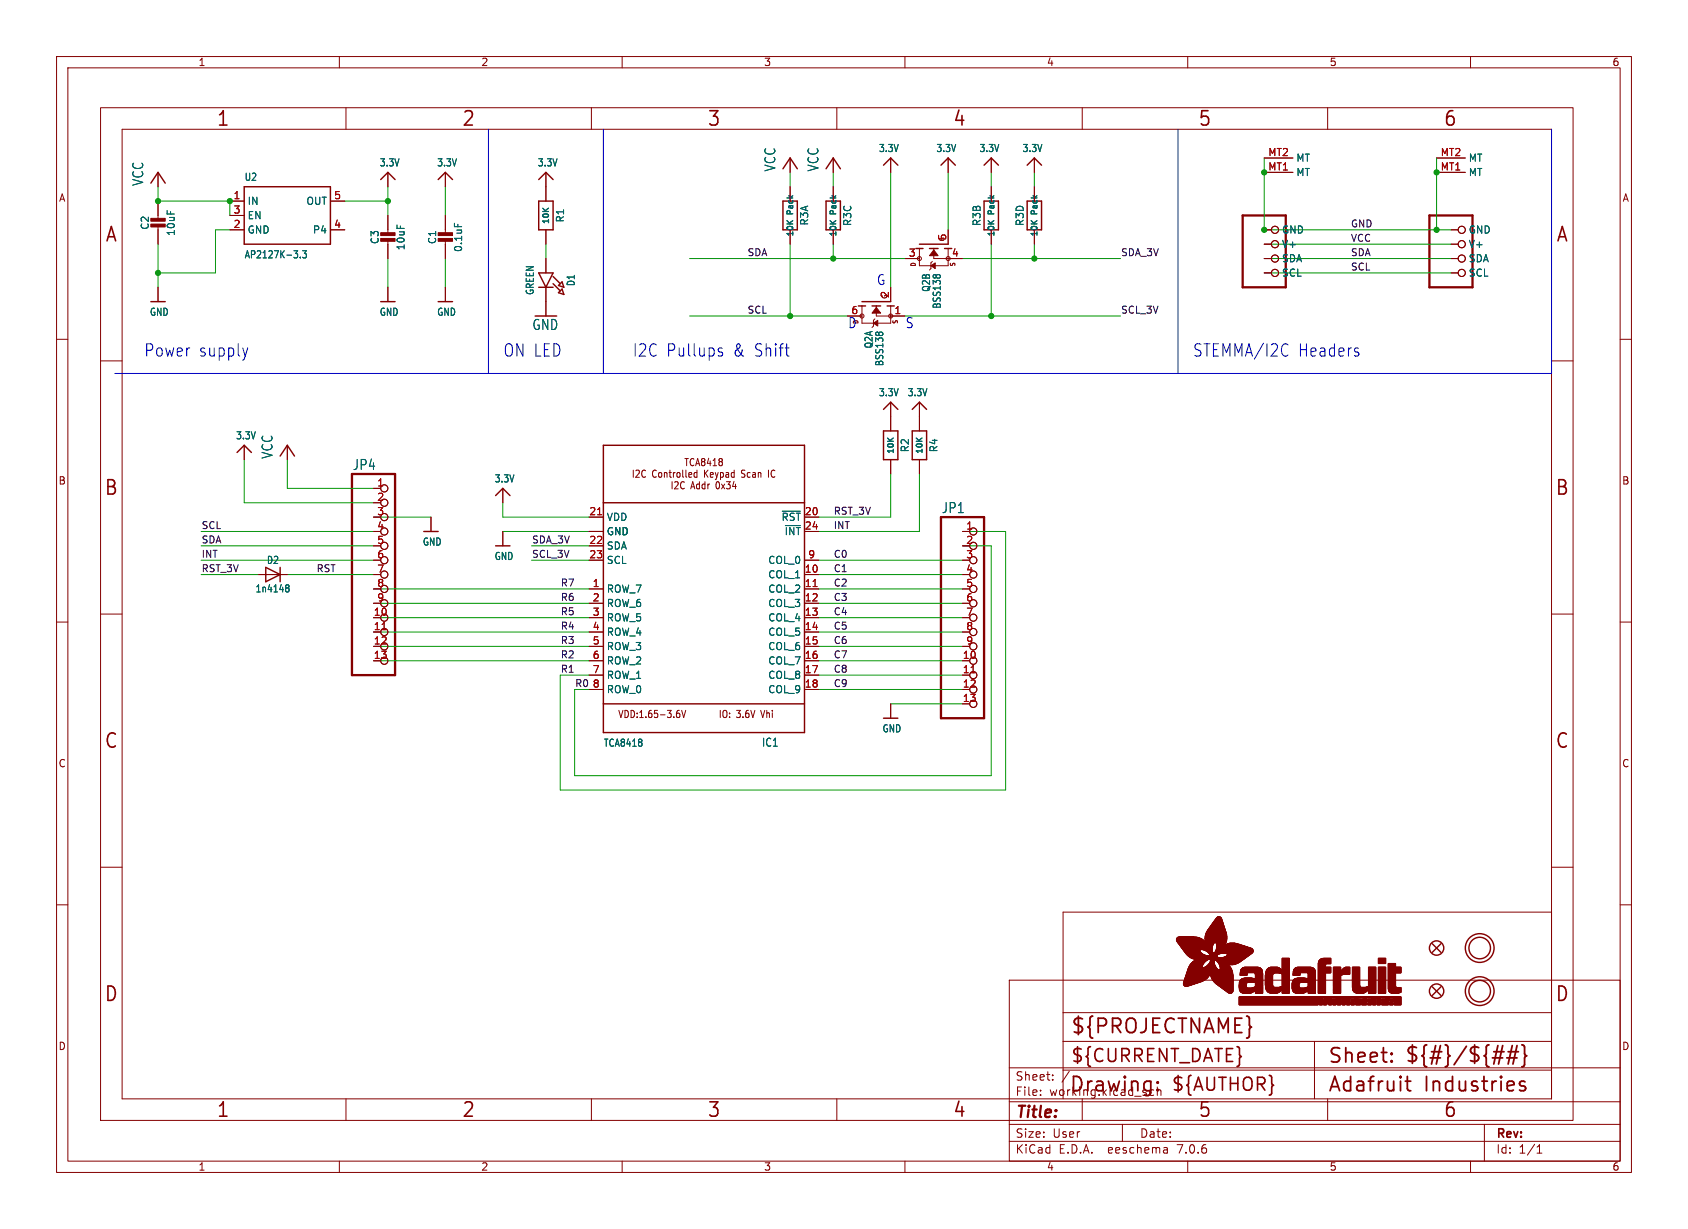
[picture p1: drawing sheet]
<svg xmlns="http://www.w3.org/2000/svg" width="298mm" height="217mm" viewBox="0 0 298 217" stroke-linecap="round" stroke-linejoin="round" font-family="sans-serif">
<defs><g id="words">
<g font-size="3.5" fill="#840000">
<text x="38.2" y="22.7">1</text>
<text x="81.6" y="22.7">2</text>
<text x="125" y="22.7">3</text>
<text x="168.4" y="22.7">4</text>
<text x="211.8" y="22.7">5</text>
<text x="255.1" y="22.7">6</text>
<text x="18.5" y="43.1">A</text>
<text x="275" y="43.1">A</text>
<text x="18.3" y="87.9">B</text>
<text x="274.9" y="87.9">B</text>
<text x="18.3" y="132.7">C</text>
<text x="274.9" y="132.7">C</text>
<text x="18.3" y="177.4">D</text>
<text x="274.9" y="177.4">D</text>
<text x="189.2" y="183.2">${PROJECTNAME}</text>
<text x="234.7" y="188.4">Sheet:</text>
<text x="248.3" y="188.3">${#}/${##}</text>
<text x="38.2" y="197.9">1</text>
<text x="81.6" y="197.9">2</text>
<text x="125" y="197.9">3</text>
<text x="168.4" y="197.9">4</text>
<text x="189" y="193.5">Drawing:</text>
<text x="211.8" y="197.9">5</text>
<text x="234.7" y="193.5">Adafruit</text>
<text x="251.8" y="193.5">Industries</text>
<text x="255.1" y="197.9">6</text>
</g>
<g font-size="3.2" fill="#840000">
<text x="189.2" y="188.2">${CURRENT_DATE}</text>
<text x="207" y="193.3">${AUTHOR}</text>
</g>
<g font-size="3" fill="#0000c2">
<text x="25.4" y="63.3">Power</text>
<text x="35.1" y="63.3">supply</text>
<text x="88.9" y="63.3">ON LED</text>
<text x="111.8" y="63.3">I2C Pullups</text>
<text x="129.6" y="63.3">&amp; Shift</text>
<text x="210.8" y="63.3">STEMMA/I2C</text>
<text x="229.5" y="63.3">Headers</text>
</g>
<text font-size="2.8" fill="#840000" x="179.4" y="198.2">Title:</text>
<g font-size="2.5" fill="#006464">
<text x="25.5" y="33" transform="rotate(-90 25.5 33)">VCC</text>
<text x="137.3" y="30.4" transform="rotate(-90 137.3 30.4)">VCC</text>
<text x="144.9" y="30.4" transform="rotate(-90 144.9 30.4)">VCC</text>
<text x="94" y="58.6">GND</text>
<text x="48.4" y="81.2" transform="rotate(-90 48.4 81.2)">VCC</text>
<text x="62.3" y="83.3">JP4</text>
<text x="166.4" y="90.9">JP1</text>
</g>
<g font-size="2.5" fill="#0000c2">
<text x="154.9" y="50.6">G</text>
<text x="149.9" y="58.2">D</text>
<text x="160" y="58.2">S</text>
</g>
<g font-size="2.1" fill="#840000">
<text x="179.4" y="191.3">Sheet:</text>
<text x="179.4" y="194">File:</text>
<text x="185.5" y="194">working.kicad_sch</text>
<text x="179.4" y="201.4">Size:</text>
<text x="186.1" y="201.4">User</text>
<text x="201.4" y="201.4">Date:</text>
<text x="264.4" y="201.6">Rev:</text>
<text x="179.4" y="204.2">KiCad</text>
<text x="187.2" y="204.2">E.D.A.</text>
<text x="196.1" y="204.2">eeschema</text>
<text x="208.4" y="204.2">7.0.6</text>
<text x="264.4" y="204.2">Id:</text>
<text x="268.5" y="204.2">1/1</text>
</g>
<text font-size="2" fill="#006464" x="134.6" y="132.2">IC1</text>
<g font-size="1.8" fill="#840000">
<text x="35" y="11.9">1</text>
<text x="85" y="11.9">2</text>
<text x="135" y="11.9">3</text>
<text x="185" y="11.9">4</text>
<text x="235" y="11.9">5</text>
<text x="285" y="11.9">6</text>
<text x="10.3" y="35.9">A</text>
<text x="286.8" y="35.9">A</text>
<text x="10.3" y="85.9">B</text>
<text x="112.9" y="84.7">Controlled</text>
<text x="122.3" y="84.7">Keypad</text>
<text x="129.1" y="84.7">Scan</text>
<text x="286.7" y="85.9">B</text>
<text x="109.2" y="127.2">VDD:1.65-3.6V</text>
<text x="127" y="127.2">IO: 3.6V</text>
<text x="134.8" y="127.2">Vhi</text>
<text x="10.3" y="135.9">C</text>
<text x="286.7" y="135.9">C</text>
<text x="10.3" y="185.9">D</text>
<text x="286.7" y="185.9">D</text>
<text x="35" y="207.2">1</text>
<text x="85" y="207.2">2</text>
<text x="135" y="207.2">3</text>
<text x="185" y="207.2">4</text>
<text x="235" y="207.2">5</text>
<text x="285" y="207.2">6</text>
</g>
<g font-size="1.8" fill="#006464">
<text x="67" y="29.6">3.3V</text>
<text x="77.2" y="29.6">3.3V</text>
<text x="95" y="29.6">3.3V</text>
<text x="155.3" y="27.1">3.3V</text>
<text x="165.5" y="27.1">3.3V</text>
<text x="173.1" y="27.1">3.3V</text>
<text x="180.7" y="27.1">3.3V</text>
<text x="229.1" y="28.8">MT</text>
<text x="259.6" y="28.8">MT</text>
<text x="43.2" y="32.2">U2</text>
<text x="229.1" y="31.3">MT</text>
<text x="259.6" y="31.3">MT</text>
<text x="26.5" y="40.7" transform="rotate(-90 26.5 40.7)">C2</text>
<text x="31.1" y="41.8" transform="rotate(-90 31.1 41.8)">10uF</text>
<text x="43.7" y="36.4">IN</text>
<text x="43.7" y="41.5">GND</text>
<text x="43.7" y="39">EN</text>
<text x="54.1" y="36.4">OUT</text>
<text x="55.2" y="41.5">P4</text>
<text x="99.9" y="39.4" transform="rotate(-90 99.9 39.4)">R1</text>
<text x="143.1" y="40" transform="rotate(-90 143.1 40)">R3A</text>
<text x="150.7" y="40.1" transform="rotate(-90 150.7 40.1)">R3C</text>
<text x="173.6" y="40.1" transform="rotate(-90 173.6 40.1)">R3B</text>
<text x="181.2" y="40.1" transform="rotate(-90 181.2 40.1)">R3D</text>
<text x="226.6" y="41.5">GND</text>
<text x="259.6" y="41.5">GND</text>
<text x="43.2" y="45.9">AP2127K-3.3</text>
<text x="67.2" y="43.3" transform="rotate(-90 67.2 43.3)">C3</text>
<text x="71.7" y="44.4" transform="rotate(-90 71.7 44.4)">10uF</text>
<text x="77.3" y="43.3" transform="rotate(-90 77.3 43.3)">C1</text>
<text x="81.9" y="44.7" transform="rotate(-90 81.9 44.7)">0.1uF</text>
<text x="226.6" y="44">V+</text>
<text x="226.6" y="46.6">SDA</text>
<text x="259.6" y="44">V+</text>
<text x="259.6" y="46.6">SDA</text>
<text x="94.6" y="52.3" transform="rotate(-90 94.6 52.3)">GREEN</text>
<text x="101.8" y="50.7" transform="rotate(-90 101.8 50.7)">D1</text>
<text x="164.6" y="51.7" transform="rotate(-90 164.6 51.7)">Q2B</text>
<text x="226.6" y="49.1">SCL</text>
<text x="259.6" y="49.1">SCL</text>
<text x="26.4" y="56">GND</text>
<text x="67" y="56">GND</text>
<text x="77.2" y="56">GND</text>
<text x="166.5" y="54.7" transform="rotate(-90 166.5 54.7)">BSS138</text>
<text x="154.5" y="61.7" transform="rotate(-90 154.5 61.7)">Q2A</text>
<text x="156.4" y="64.9" transform="rotate(-90 156.4 64.9)">BSS138</text>
<text x="155.3" y="70.3">3.3V</text>
<text x="160.4" y="70.3">3.3V</text>
<text x="41.6" y="77.9">3.3V</text>
<text x="160.9" y="80.1" transform="rotate(-90 160.9 80.1)">R2</text>
<text x="166" y="80.1" transform="rotate(-90 166 80.1)">R4</text>
<text x="87.3" y="85.5">3.3V</text>
<text x="107.2" y="94.8">GND</text>
<text x="107.2" y="92.3">VDD</text>
<text x="138.1" y="92.3">~{RST}</text>
<text x="138.6" y="94.8">~{INT}</text>
<text x="47.1" y="99.9">D2</text>
<text x="74.6" y="96.7">GND</text>
<text x="87.3" y="99.2">GND</text>
<text x="107.2" y="97.4">SDA</text>
<text x="107.2" y="99.9">SCL</text>
<text x="135.7" y="99.9">COL_0</text>
<text x="45.1" y="105">1n4148</text>
<text x="107.2" y="105">ROW_7</text>
<text x="107.2" y="107.5">ROW_6</text>
<text x="135.7" y="102.5">COL_1</text>
<text x="135.7" y="105">COL_2</text>
<text x="135.7" y="107.5">COL_3</text>
<text x="107.2" y="110.1">ROW_5</text>
<text x="107.2" y="112.6">ROW_4</text>
<text x="135.7" y="110.1">COL_4</text>
<text x="135.7" y="112.6">COL_5</text>
<text x="107.2" y="115.2">ROW_3</text>
<text x="107.2" y="117.7">ROW_2</text>
<text x="135.7" y="115.2">COL_6</text>
<text x="135.7" y="117.7">COL_7</text>
<text x="107.2" y="120.2">ROW_1</text>
<text x="107.2" y="122.8">ROW_0</text>
<text x="135.7" y="120.2">COL_8</text>
<text x="135.7" y="122.8">COL_9</text>
<text x="155.9" y="129.7">GND</text>
<text x="106.7" y="132.2">TCA8418</text>
</g>
<g font-size="1.8" fill="#a90000">
<text x="224.1" y="27.7">MT2</text>
<text x="254.6" y="27.7">MT2</text>
<text x="41.2" y="35.3">1</text>
<text x="59" y="35.3">5</text>
<text x="224.1" y="30.2">MT1</text>
<text x="254.6" y="30.2">MT1</text>
<text x="41.2" y="40.4">2</text>
<text x="41.2" y="37.8">3</text>
<text x="59" y="40.4">4</text>
<text x="160.6" y="45.5">3</text>
<text x="167.4" y="42.6" transform="rotate(-90 167.4 42.6)">5</text>
<text x="168.2" y="45.5">4</text>
<text x="157.2" y="52.8" transform="rotate(-90 157.2 52.8)">2</text>
<text x="150.4" y="55.6">6</text>
<text x="158" y="55.6">1</text>
<text x="66.6" y="86.1">1</text>
<text x="66.6" y="88.6">2</text>
<text x="66.6" y="91.2">3</text>
<text x="66.6" y="93.7">4</text>
<text x="104.1" y="91.2">21</text>
<text x="142.2" y="91.2">20</text>
<text x="142.2" y="93.7">24</text>
<text x="170.7" y="93.7">1</text>
<text x="66.6" y="96.3">5</text>
<text x="66.6" y="98.8">6</text>
<text x="66.6" y="101.3">7</text>
<text x="104.1" y="96.3">22</text>
<text x="104.1" y="98.8">23</text>
<text x="142.2" y="101.3">10</text>
<text x="142.8" y="98.8">9</text>
<text x="170.7" y="96.3">2</text>
<text x="170.7" y="98.8">3</text>
<text x="170.7" y="101.3">4</text>
<text x="66.6" y="103.9">8</text>
<text x="66.6" y="106.4">9</text>
<text x="104.7" y="103.9">1</text>
<text x="104.7" y="106.4">2</text>
<text x="142.2" y="103.9">11</text>
<text x="142.2" y="106.4">12</text>
<text x="170.7" y="103.9">5</text>
<text x="170.7" y="106.4">6</text>
<text x="66" y="109">10</text>
<text x="66" y="111.5">11</text>
<text x="104.7" y="109">3</text>
<text x="104.7" y="111.5">4</text>
<text x="142.2" y="109">13</text>
<text x="142.2" y="111.5">14</text>
<text x="170.7" y="109">7</text>
<text x="170.7" y="111.5">8</text>
<text x="66" y="114">12</text>
<text x="66" y="116.6">13</text>
<text x="104.7" y="114">5</text>
<text x="104.7" y="116.6">6</text>
<text x="104.7" y="119.1">7</text>
<text x="142.2" y="114">15</text>
<text x="142.2" y="116.6">16</text>
<text x="142.2" y="119.1">17</text>
<text x="170.1" y="116.6">10</text>
<text x="170.1" y="119.1">11</text>
<text x="170.7" y="114">9</text>
<text x="104.7" y="121.7">8</text>
<text x="142.2" y="121.7">18</text>
<text x="170.1" y="121.7">12</text>
<text x="170.1" y="124.2">13</text>
</g>
<g font-size="1.7" fill="#0f0f0f">
<text x="238.8" y="40.3">GND</text>
<text x="132.1" y="45.4">SDA</text>
<text x="198.1" y="45.4">SDA_3V</text>
<text x="238.8" y="42.8">VCC</text>
<text x="238.8" y="45.4">SDA</text>
<text x="238.8" y="47.9">SCL</text>
<text x="132.1" y="55.5">SCL</text>
<text x="198.1" y="55.5">SCL_3V</text>
<text x="35.6" y="93.6">SCL</text>
<text x="147.3" y="93.6">INT</text>
<text x="147.3" y="91.1">RST_3V</text>
<text x="35.6" y="101.3">RST_3V</text>
<text x="35.6" y="98.7">INT</text>
<text x="35.6" y="96.2">SDA</text>
<text x="55.9" y="101.3">RST</text>
<text x="94" y="98.7">SCL_3V</text>
<text x="94" y="96.2">SDA_3V</text>
<text x="147.3" y="98.7">C0</text>
<text x="147.3" y="101.3">C1</text>
<text x="99.1" y="106.3">R6</text>
<text x="99.1" y="103.8">R7</text>
<text x="147.3" y="103.8">C2</text>
<text x="147.3" y="106.3">C3</text>
<text x="99.1" y="111.4">R4</text>
<text x="99.1" y="114">R3</text>
<text x="99.1" y="108.9">R5</text>
<text x="147.3" y="111.4">C5</text>
<text x="147.3" y="114">C6</text>
<text x="147.3" y="108.9">C4</text>
<text x="99.1" y="116.5">R2</text>
<text x="99.1" y="119">R1</text>
<text x="147.3" y="116.5">C7</text>
<text x="147.3" y="119">C8</text>
<text x="147.3" y="121.6">C9</text>
</g>
<text font-size="1.7" fill="#009600" x="101.6" y="121.6">R0</text>
<g font-size="1.4" fill="#006464">
<text x="97.3" y="39.8" transform="rotate(-90 97.3 39.8)">10K</text>
<text x="140.5" y="42" transform="rotate(-90 140.5 42)">10K</text>
<text x="140.5" y="37.8" transform="rotate(-90 140.5 37.8)">Pack</text>
<text x="148.1" y="42" transform="rotate(-90 148.1 42)">10K</text>
<text x="148.1" y="37.8" transform="rotate(-90 148.1 37.8)">Pack</text>
<text x="176.1" y="42" transform="rotate(-90 176.1 42)">10K</text>
<text x="176.1" y="37.8" transform="rotate(-90 176.1 37.8)">Pack</text>
<text x="183.7" y="42" transform="rotate(-90 183.7 42)">10K</text>
<text x="183.7" y="37.8" transform="rotate(-90 183.7 37.8)">Pack</text>
<text x="158.3" y="80.4" transform="rotate(-90 158.3 80.4)">10K</text>
<text x="163.4" y="80.4" transform="rotate(-90 163.4 80.4)">10K</text>
</g>
<g font-size="1.1" fill="#840000">
<text x="162.1" y="47.3" transform="rotate(-90 162.1 47.3)">D</text>
<text x="169.1" y="47.2" transform="rotate(-90 169.1 47.2)">S</text>
<text x="158.9" y="57.4" transform="rotate(-90 158.9 57.4)">S</text>
</g>
<g font-size="1.1" fill="#a90000">
<text x="167.2" y="42.8" transform="rotate(-90 167.2 42.8)">G</text>
<text x="157" y="53" transform="rotate(-90 157 53)">G</text>
</g>
<text font-size="1.1" fill="#0000c2" x="152" y="57.4" transform="rotate(-90 152 57.4)">D</text>
</g></defs>
<g fill="none" stroke="#840000" stroke-width=".18">
<path d="M10 10h278.5v197.3h-278.5zM12 12h274.5v193.3h-274.5zM17.8 19h260.3v179.1h-260.3zM60 10v2M61.2 19v3.9M104.6 19v3.9M110 10v2M148 19v3.9M160 10v2M191.3 19v3.9M210 10v2M234.7 19v3.9"/>
<path d="M260 10v2M21.6 22.9h252.7v171.4h-252.7zM27.9 30.5v2.5M27.9 35.6v3.3M27.9 39.9v3.3M40.6 35.6h2.6M40.6 38.1h2.6M58.4 35.6h2.6M68.6 30.5v2.5M68.6 38.1v3.3M78.7 30.5v2.5M78.7 38.1v3.3"/>
<path d="M96.5 30.5v5.1M139.7 27.9v2.6M139.7 33v2.6M147.3 27.9v2.6M147.3 33v2.6M157.5 27.9v2.6M167.6 27.9v2.6M175.3 27.9v2.6M175.3 33v2.6M182.9 27.9v2.6M182.9 33v2.6M223.5 30.5h5.1"/>
<path d="M223.5 27.9h5.1M254 30.5h5.1M254 27.9h5.1M10 60h2M27.9 50.8v2.5M40.6 40.6h2.6M58.4 40.6h2.6M68.6 42.4v3.3M68.6 50.8v2.5M78.7 42.4v3.3M78.7 50.8v2.5M96.5 40.6v2.6"/>
<path d="M96.5 45.7v2.6M96.5 50.8v5.1M139.7 40.6v2.6M147.3 40.6v2.6M149.9 55.9h2.5M152.4 54.1v3h5.1v-3M154.7 56.4l-.3 .2v1.1l-.2 .2M154.9 54.1v1.8h5.1M157.5 50.8v2.5M160 45.7h2.6M162.6 43.9v3.1h5v-1.3M164.8 46.2l-.2 .3v1l-.3 .3"/>
<path d="M165.1 43.9v1.8h5.1M167.6 40.6v2.6M175.3 40.6v2.6M182.9 40.6v2.6M223.5 40.6h1.3M223.5 45.7h1.3M223.5 43.2h1.3M223.5 48.3h1.3M256.5 40.6h1.3M256.5 45.7h1.3M256.5 43.2h1.3M256.5 48.3h1.3"/>
<path d="M286.5 60h2M17.8 63.8h3.8M43.2 78.7v2.6M50.8 78.7v2.6M157.5 71.1v5.1M162.6 71.1v5.1M274.3 63.8h3.8M66 86.4h1.3M66 91.4h1.3M66 96.5h1.3M66 99.1h1.3M76.2 91.4v2.6"/>
<path d="M88.9 86.4v2.5M88.9 94v2.5M104.1 91.4h2.6M104.1 96.5h2.6M104.1 99.1h2.6M104.1 94h2.6M112 83.1v1.3M118.8 85.2v1.2M119.9 85.3v.4l-.7 .7h.7M120.7 83.1v1.1l.2 .2M121 85.3l-.1-.1a.62 .62 0 0 0-.6 .5 .62 .62 0 0 0 .4 .7l.3-.1M121.1 81.1h.6"/>
<path d="M121.3 83.1v1.1l.1 .2M121.4 81.1v1.3M122.1 86.4l.4-1.2 .3 1.2M122.2 86.1h.5M122.7 81.2l-.1-.1a.62 .62 0 0 0-.6 .5 .62 .62 0 0 0 .4 .8l.3-.2M123 82.4l.4-1.3 .3 1.3M123.1 82h.5M123.3 85.7l-.2 .1 .1 .5 .2 .1h.3M123.7 85.2v1.2M124.2 81.6l-.2-.2 .2-.3h.3l.1 .2-.2 .3M124.2 81.6l-.2 .3 .1 .3 .1 .2 .3-.1 .1-.2v-.3l-.2-.2M124.2 81.6h.2"/>
<path d="M124.2 85.7l-.1 .1 .1 .5 .1 .1h.3M124.6 85.2v1.2M125.2 85.6v.8M125.3 85.7l-.1 .1M125.3 81l-.2 .9h.6M125.6 81.5v.9M126.1 82.4h.6M126.1 81.4l.3-.3v1.3M126.6 85.7v.5l.3 .2 .2-.1 .1-.6M127.3 81.6l-.2-.2 .2-.3h.2l.2 .2-.2 .3M127.3 81.6l-.2 .3 .1 .3 .1 .2h.2l.2-.3v-.3l-.2-.2M127.3 81.6h.2"/>
<path d="M127.6 85.6l.5 .8M127.9 83.7v.6M128.1 85.6l-.5 .8M128.4 85.2h.7l-.3 .5 .3 .1v.5l-.2 .1-.5-.1M128.7 83.6h-.3M128.7 83.9h-.2l-.2 .2 .1 .2 .3 .1M129.8 85.1l-.3 .9h.7M130 85.6v.8M133.1 83.6h.4l.1 .8M133.6 83.9h-.4l-.2 .2 .2 .3 .4-.1M134.1 83.7l.1-.1h.3v.8M134.1 83.6v.8"/>
<path d="M135.9 83.1v1.3M137 83.3v-.1a.62 .62 0 0 0-.7 .5 .62 .62 0 0 0 .4 .7l.3-.1M142.2 91.4h2.6M142.2 99.1h2.6M142.2 94h2.6M157.5 81.3v2.5M162.6 81.3v2.5M170.2 99.1h1.2M170.2 94h1.2M10 110h2M17.8 108.6h3.8M45.7 101.6h5.1"/>
<path d="M66 101.6h1.3M66 104.1h1.3M66 106.7h1.3M104.1 104.1h2.6M104.1 106.7h2.6M104.1 109.2h2.6M104.1 111.8h2.6M104.1 114.3h2.6M104.1 116.8h2.6M104.1 119.4h2.6M142.2 101.6h2.6M142.2 104.1h2.6"/>
<path d="M142.2 106.7h2.6M142.2 109.2h2.6M142.2 111.8h2.6M142.2 114.3h2.6M142.2 116.8h2.6M142.2 119.4h2.6M170.2 104.1h1.2M170.2 106.7h1.2M170.2 109.2h1.2M170.2 111.8h1.2M170.2 114.3h1.2M274.3 108.6h3.8"/>
<path d="M286.5 110h2M104.1 121.9h2.6M119.8 126.1l.3 .1 .1 .1v.5l-.4 .1M120.1 125.6l-.3 .1M120.5 125.6l.4 1.3 .3-1.3M142.2 121.9h2.6M157.5 124.5v2.5M10 160h2M17.8 153.4h3.8M274.3 153.4h3.8M286.5 160h2M178.4 173.3h108.1v32h-108.1z"/>
<path d="M188 179.1h86.3M274.3 161.3h-86.3v33M61.2 194.3v3.8M104.6 194.3v3.8M148 194.3v3.8M178.4 198.8h108.1M178.4 194.8h108.1M178.4 188.8h108.1M184 193.6v.1M184 192.8v.1M186.1 190.9v.1M186.1 190.1v.1"/>
<path d="M188 184.1h86.3M188 189.2h86.3M189.1 189.4l-1.3 2M191.3 194.3v3.8M198.4 198.8v3M203.8 192.7l.2 .1M204 193.6l-.2 .1M204.6 192.2v1.5M204.6 192.9l.2-.2 .4 .1 .1 .9M232.4 184.1v10.2M234.7 194.3v3.8M262.5 198.8v6.5"/>
<path d="M60 205.3v2M110 205.3v2M160 205.3v2M178.4 201.8h108.1M206.3 203l.1 .9M206.4 203.8l-.1 .1M206.4 203.3h-.1M210 205.3v2M260 205.3v2M271.8 203.9h.8M271.8 202.8l.4-.4v1.5"/>
<circle cx="152.4" cy="55.9" r=".36"/>
<circle cx="157.5" cy="55.9" r=".36"/>
<circle cx="162.6" cy="45.7" r=".36"/>
<circle cx="167.6" cy="45.7" r=".36"/>
<circle cx="225.4" cy="48.3" r=".63"/>
<circle cx="225.4" cy="43.2" r=".63"/>
<circle cx="225.4" cy="45.7" r=".63"/>
<circle cx="225.4" cy="40.6" r=".63"/>
<circle cx="258.4" cy="40.6" r=".63"/>
<circle cx="258.4" cy="45.7" r=".63"/>
<circle cx="258.4" cy="43.2" r=".63"/>
<circle cx="258.4" cy="48.3" r=".63"/>
<circle cx="67.9" cy="96.5" r=".63"/>
<circle cx="67.9" cy="86.4" r=".63"/>
<circle cx="67.9" cy="94" r=".63"/>
<circle cx="67.9" cy="91.4" r=".63"/>
<circle cx="67.9" cy="88.9" r=".63"/>
<circle cx="67.9" cy="99.1" r=".63"/>
<circle cx="172.1" cy="96.5" r=".63"/>
<circle cx="172.1" cy="99.1" r=".63"/>
<circle cx="172.1" cy="94" r=".63"/>
<circle cx="67.9" cy="106.7" r=".63"/>
<circle cx="67.9" cy="104.1" r=".63"/>
<circle cx="67.9" cy="114.3" r=".63"/>
<circle cx="67.9" cy="111.8" r=".63"/>
<circle cx="67.9" cy="109.2" r=".63"/>
<circle cx="67.9" cy="101.6" r=".63"/>
<circle cx="67.9" cy="116.8" r=".63"/>
<circle cx="172.1" cy="119.4" r=".63"/>
<circle cx="172.1" cy="104.1" r=".63"/>
<circle cx="172.1" cy="109.2" r=".63"/>
<circle cx="172.1" cy="114.3" r=".63"/>
<circle cx="172.1" cy="101.6" r=".63"/>
<circle cx="172.1" cy="106.7" r=".63"/>
<circle cx="172.1" cy="111.8" r=".63"/>
<circle cx="172.1" cy="116.8" r=".63"/>
<circle cx="172.1" cy="124.5" r=".63"/>
<circle cx="172.1" cy="121.9" r=".63"/>
</g>
<g fill="#840000" stroke="#840000" stroke-width=".18">
<path d="M67.3 42.2h2.5v.5h-2.5z"/>
<path d="M67.3 41.1h2.5v.6h-2.5z"/>
<path d="M154.9 54.4l.8 1h-1.5z"/>
<path d="M154.4 57.1l.8-.5v1.1z"/>
<path d="M208 166.3h4.8z"/>
<path d="M208 166.2l4.8 .1z"/>
<path d="M208 166.2h4.8z"/>
<path d="M208 166.2h4.7z"/>
<path d="M208 166.1l4.7 .1z"/>
<path d="M208 166.1h4.6z"/>
<path d="M208 166l4.5 .1z"/>
<path d="M208 166h4.5z"/>
<path d="M208 166.4h4.9z"/>
<path d="M208 166.3l4.9 .1z"/>
<path d="M208 166h4.4z"/>
<path d="M208 165.9l4.4 .1z"/>
<path d="M208.1 166.4l4.9 .1z"/>
<path d="M208.1 165.9h4.2z"/>
<path d="M208.1 166.5h4.9z"/>
<path d="M208.1 165.9h4.1z"/>
<path d="M208.1 165.8l4 .1z"/>
<path d="M208.1 166.6h5z"/>
<path d="M208.1 166.5l4.9 .1z"/>
<path d="M208.1 165.8h3.9z"/>
<path d="M208.2 166.6h4.9z"/>
<path d="M208.2 165.8h3.6z"/>
<path d="M208.2 166.6l4.9 .1z"/>
<path d="M208.2 165.7l3.5 .1z"/>
<path d="M208.2 166.7h5z"/>
<path d="M208.2 166.7h4.9z"/>
<path d="M208.3 166.7l4.9 .1z"/>
<path d="M208.3 165.7h3.3z"/>
<path d="M208.3 166.8h6.3z"/>
<path d="M208.3 166.8h4.9z"/>
<path d="M208.3 166.8l6.3 .1z"/>
<path d="M208.4 166.9h6.2z"/>
<path d="M208.4 167h6.1z"/>
<path d="M208.4 166.9l6.1 .1z"/>
<path d="M208.4 165.7h2.8z"/>
<path d="M208.5 167h6z"/>
<path d="M208.5 167l6 .1z"/>
<path d="M208.6 167.1h5.9z"/>
<path d="M208.6 167.1l5.8 .1z"/>
<path d="M208.6 167.2h5.8z"/>
<path d="M208.7 167.2l5.7 .1z"/>
<path d="M208.7 167.3h5.7z"/>
<path d="M208.7 167.3l5.7 .1z"/>
<path d="M208.8 167.4h5.6z"/>
<path d="M208.8 167.5h5.5z"/>
<path d="M208.8 167.4l5.5 .1z"/>
<path d="M208.9 167.5l5.4 .1z"/>
<path d="M208.9 167.6h5.4z"/>
<path d="M208.9 167.6l5.4 .1z"/>
<path d="M209 167.7h5.3z"/>
<path d="M209 167.7l5.3 .1z"/>
<path d="M209 167.8h5.3z"/>
<path d="M209.1 167.8h5.2z"/>
<path d="M209.1 167.8l5.2 .1z"/>
<path d="M209.1 167.9h5.2z"/>
<path d="M209.2 167.9l3.1 .1z"/>
<path d="M209.2 168h3z"/>
<path d="M209.2 174.1h1.8z"/>
<path d="M209.2 174l1.8 .1z"/>
<path d="M209.2 174h2z"/>
<path d="M209.2 174h2.1z"/>
<path d="M209.2 173.9l2.1 .1z"/>
<path d="M209.2 173.9h2.3z"/>
<path d="M209.2 173.9h2.4z"/>
<path d="M209.2 173.8l2.4 .1z"/>
<path d="M209.2 173.8h2.6z"/>
<path d="M209.2 168l3 .1z"/>
<path d="M209.3 174.1l1.4 .1z"/>
<path d="M209.3 174.1h1.5z"/>
<path d="M209.3 173.8h2.6z"/>
<path d="M209.3 173.7l2.6 .1z"/>
<path d="M209.3 173.7h2.8z"/>
<path d="M209.3 168.1h2.9z"/>
<path d="M209.3 174.2h1.2z"/>
<path d="M209.3 174.2h1.3z"/>
<path d="M209.3 173.7h2.9z"/>
<path d="M209.3 173.6l3 .1z"/>
<path d="M209.3 173.6h3.1z"/>
<path d="M209.3 173.6h3.2z"/>
<path d="M209.3 168.1l2.9 .1z"/>
<path d="M209.3 174.2l1.1 .1z"/>
<path d="M209.3 173.5l3.3 .1z"/>
<path d="M209.3 173.5h3.3z"/>
<path d="M209.3 173.4l3.4 .1z"/>
<path d="M209.3 173.4h3.5z"/>
<path d="M209.3 168.2h2.9z"/>
<path d="M209.4 174.3h.9z"/>
<path d="M209.4 173.4h3.4z"/>
<path d="M209.4 174.3h.8z"/>
<path d="M209.4 173.3l3.5 .1z"/>
<path d="M209.4 173.3h3.5z"/>
<path d="M209.4 173.3h3.6z"/>
<path d="M209.4 173.2l3.7 .1z"/>
<path d="M209.4 168.3h2.8z"/>
<path d="M209.4 168.2l2.8 .1z"/>
<path d="M209.4 174.3l.7 .1z"/>
<path d="M209.4 173.2h3.7z"/>
<path d="M209.4 173.2h3.8z"/>
<path d="M209.4 173.1l3.8 .1z"/>
<path d="M209.4 173.1h3.9z"/>
<path d="M209.5 173.1h3.8z"/>
<path d="M209.5 173l3.8 .1z"/>
<path d="M209.5 168.3l2.8 .1z"/>
<path d="M209.5 174.4h.5z"/>
<path d="M209.5 173h3.9z"/>
<path d="M209.5 172.9l4 .1z"/>
<path d="M209.5 168.4h2.8z"/>
<path d="M209.5 172.9h4z"/>
<path d="M209.5 172.8l4.1 .1z"/>
<path d="M209.5 172.8h4.1z"/>
<path d="M209.5 168.4l2.9 .1z"/>
<path d="M209.6 172.8h4z"/>
<path d="M209.6 172.7l4 .1z"/>
<path d="M209.6 168.5h2.8z"/>
<path d="M209.6 174.4h.3z"/>
<path d="M209.6 172.7h4.1z"/>
<path d="M209.6 172.6l4.1 .1z"/>
<path d="M209.6 168.5l2.9 .1z"/>
<path d="M209.6 172.6h4.1z"/>
<path d="M209.6 172.6h4.2z"/>
<path d="M209.6 172.5l4.2 .1z"/>
<path d="M209.6 172.5h4.2z"/>
<path d="M209.6 168.6h3z"/>
<path d="M209.6 168.6h2.9z"/>
<path d="M209.7 172.5h4.1z"/>
<path d="M209.7 172.4l4.1 .1z"/>
<path d="M209.7 172.4h4.2z"/>
<path d="M209.7 172.3l4.2 .1z"/>
<path d="M209.7 168.6l2.9 .1z"/>
<path d="M209.8 172.3h4.1z"/>
<path d="M209.8 172.2l4.1 .1z"/>
<path d="M209.8 172.2h4.1z"/>
<path d="M209.8 168.7l2.9 .1z"/>
<path d="M209.8 168.7h2.9z"/>
<path d="M209.8 172.1l4.2 .1z"/>
<path d="M209.8 172.1h4.2z"/>
<path d="M209.8 168.8h3z"/>
<path d="M209.8 172l4.2 .1z"/>
<path d="M209.8 172h4.2z"/>
<path d="M209.8 168.8h3.1z"/>
<path d="M209.9 171.9l4.1 .1z"/>
<path d="M209.9 171.9h4.1z"/>
<path d="M209.9 168.8l3 .1z"/>
<path d="M209.9 171.8l4.1 .1z"/>
<path d="M209.9 171.8h4.1z"/>
<path d="M209.9 168.9h3.1z"/>
<path d="M209.9 171.8h8z"/>
<path d="M209.9 171.7l8 .1z"/>
<path d="M209.9 171.7h7.9z"/>
<path d="M209.9 168.9h3.2z"/>
<path d="M210 171.6l7.8 .1z"/>
<path d="M210 171.6h7.8z"/>
<path d="M210 168.9l3.2 .1z"/>
<path d="M210 171.5l7.8 .1z"/>
<path d="M210 171.5h5.5z"/>
<path d="M210 169h3.3z"/>
<path d="M210 171.5h5.4z"/>
<path d="M210 171.4l5.4 .1z"/>
<path d="M210 171.4h5.3z"/>
<path d="M210 169h5.2z"/>
<path d="M210.1 171.3l5.1 .1z"/>
<path d="M210.1 171.3h5.1z"/>
<path d="M210.1 169l5.1 .1z"/>
<path d="M210.1 171.2l5 .1z"/>
<path d="M210.1 171.2h5z"/>
<path d="M210.1 171.1l5 .1z"/>
<path d="M210.1 171.1h4.9z"/>
<path d="M210.1 169.1h5z"/>
<path d="M210.2 171l2.5 .1z"/>
<path d="M210.2 171h2.5z"/>
<path d="M210.2 169.1h5z"/>
<path d="M210.2 171h2.4z"/>
<path d="M210.2 169.1l5 .1z"/>
<path d="M210.2 170.9l2.4 .1z"/>
<path d="M210.2 170.9h2.4z"/>
<path d="M210.2 169.2h5z"/>
<path d="M210.3 170.8l2.3 .1z"/>
<path d="M210.3 170.8h2.3z"/>
<path d="M210.3 169.2h4.9z"/>
<path d="M210.3 170.7l2.3 .1z"/>
<path d="M210.3 170.7h2.3z"/>
<path d="M210.3 169.2l5 .1z"/>
<path d="M210.4 170.7h2.2z"/>
<path d="M210.4 170.6l2.3 .1z"/>
<path d="M210.4 170.6h2.3z"/>
<path d="M210.4 169.3h5z"/>
<path d="M210.4 170.5l2.3 .1z"/>
<path d="M210.5 170.5h2.2z"/>
<path d="M210.5 169.3l5.2 .1z"/>
<path d="M210.5 170.4l2.3 .1z"/>
<path d="M210.5 170.4h2.3z"/>
<path d="M210.6 170.4h2.2z"/>
<path d="M210.6 169.4h9.6z"/>
<path d="M210.6 170.3l2.2 .1z"/>
<path d="M210.6 170.3h2.2z"/>
<path d="M210.7 170.3h2.2z"/>
<path d="M210.7 169.4l9.4 .1z"/>
<path d="M210.7 170.2l2.2 .1z"/>
<path d="M210.7 170.2h2.2z"/>
<path d="M210.8 170.2h2.2z"/>
<path d="M210.8 170.1l2.2 .1z"/>
<path d="M210.8 169.5h9.3z"/>
<path d="M210.8 170.1h2.2z"/>
<path d="M210.9 170.1h2.2z"/>
<path d="M211 170l2.1 .1z"/>
<path d="M211 170h2.1z"/>
<path d="M211 169.5l9 .1z"/>
<path d="M211 170h2.2z"/>
<path d="M211.1 169.9l2.2 .1z"/>
<path d="M211.1 169.9h2.2z"/>
<path d="M211.2 169.6h8.7z"/>
<path d="M211.2 169.8l2.1 .1z"/>
<path d="M211.3 169.8h2.1z"/>
<path d="M211.3 169.6h8.6z"/>
<path d="M211.4 169.7l2.1 .1z"/>
<path d="M211.5 169.7h2.1z"/>
<path d="M211.6 169.7h2z"/>
<path d="M211.7 169.6l2 .1z"/>
<path d="M212.7 167.9l1.6 .1z"/>
<path d="M212.8 168h1.5z"/>
<path d="M212.9 168h1.4z"/>
<path d="M212.9 171l2.1 .1z"/>
<path d="M213 171h2z"/>
<path d="M213 168l1.3 .1z"/>
<path d="M213 166h3.9z"/>
<path d="M213 165.9l3.9 .1z"/>
<path d="M213 165.9h3.9z"/>
<path d="M213 165.8l3.9 .1z"/>
<path d="M213.1 171h1.9z"/>
<path d="M213.1 168.1h1.2z"/>
<path d="M213.1 166.3l3.8 .1z"/>
<path d="M213.1 166.3h3.8z"/>
<path d="M213.1 166.2l3.8 .1z"/>
<path d="M213.1 166.2h3.8z"/>
<path d="M213.1 166.1l3.8 .1z"/>
<path d="M213.1 166.1h3.8z"/>
<path d="M213.1 166l3.8 .1z"/>
<path d="M213.1 165.8h3.8z"/>
<path d="M213.1 165.7l3.8 .1z"/>
<path d="M213.1 165.7h3.8z"/>
<path d="M213.1 165.6l3.8 .1z"/>
<path d="M213.1 165.6h3.8z"/>
<path d="M213.1 165.5l3.8 .1z"/>
<path d="M213.1 165.5h3.8z"/>
<path d="M213.1 166.4l3.7 .1z"/>
<path d="M213.1 166.4h3.8z"/>
<path d="M213.1 165.4l3.8 .1z"/>
<path d="M213.1 165.4h3.8z"/>
<path d="M213.1 170.9l1.9 .1z"/>
<path d="M213.1 166.5l3.7 .1z"/>
<path d="M213.1 166.5h3.7z"/>
<path d="M213.1 165.3l3.8 .1z"/>
<path d="M213.1 165.3h3.8z"/>
<path d="M213.2 170.9h1.7z"/>
<path d="M213.2 166.7h1.6z"/>
<path d="M213.2 166.6l3.6 .1z"/>
<path d="M213.2 166.6h3.6z"/>
<path d="M213.2 165.2l3.7 .1z"/>
<path d="M213.2 165.2h3.7z"/>
<path d="M213.2 165.1l3.7 .1z"/>
<path d="M213.2 168.1l1.1 .1z"/>
<path d="M213.2 166.7l1.5 .1z"/>
<path d="M213.2 166.7h1.5z"/>
<path d="M213.2 165.1h3.6z"/>
<path d="M213.2 165l3.6 .1z"/>
<path d="M213.3 170.9h1.6z"/>
<path d="M213.3 166.8h1.3z"/>
<path d="M213.3 165h3.5z"/>
<path d="M213.3 164.9l3.5 .1z"/>
<path d="M213.3 170.8l1.6 .1z"/>
<path d="M213.3 168.2h1z"/>
<path d="M213.3 164.9h3.5z"/>
<path d="M213.3 164.8l3.5 .1z"/>
<path d="M213.4 170.8h1.5z"/>
<path d="M213.4 164.8h3.4z"/>
<path d="M213.4 164.8h3.3z"/>
<path d="M213.4 164.7l3.3 .1z"/>
<path d="M213.4 168.2l1 .1z"/>
<path d="M213.4 164.7h3.3z"/>
<path d="M213.4 164.6l3.3 .1z"/>
<path d="M213.5 170.7l1.4 .1z"/>
<path d="M213.5 170.7h1.3z"/>
<path d="M213.5 168.3h.9z"/>
<path d="M213.5 164.6h3.2z"/>
<path d="M213.5 164.5l3.2 .1z"/>
<path d="M213.5 164.5h3.2z"/>
<path d="M213.5 164.5h3.1z"/>
<path d="M213.6 170.6l1.2 .1z"/>
<path d="M213.6 170.6h1.2z"/>
<path d="M213.6 168.3l.8 .1z"/>
<path d="M213.6 164.4l3 .1z"/>
<path d="M213.6 164.4h3z"/>
<path d="M213.6 168.4h.8z"/>
<path d="M213.6 164.3l3 .1z"/>
<path d="M213.7 170.5l1.1 .1z"/>
<path d="M213.7 170.5h1.1z"/>
<path d="M213.7 168.4l.8 .1z"/>
<path d="M213.7 164.3h2.9z"/>
<path d="M213.7 170.5h1z"/>
<path d="M213.7 168.5h.9z"/>
<path d="M213.7 168.5h.8z"/>
<path d="M213.7 164.2l2.9 .1z"/>
<path d="M213.7 164.2h2.8z"/>
<path d="M213.7 170.4l1 .1z"/>
<path d="M213.8 170.4h.9z"/>
<path d="M213.8 169h1.4z"/>
<path d="M213.8 168.6h2.1z"/>
<path d="M213.8 168.5l2.3 .1z"/>
<path d="M213.8 164.2h2.7z"/>
<path d="M213.8 164.1l2.7 .1z"/>
<path d="M213.8 170.3l.9 .1z"/>
<path d="M213.8 168.9l1.4 .1z"/>
<path d="M213.8 168.6l1.9 .1z"/>
<path d="M213.8 168.6h2z"/>
<path d="M213.8 164.1h2.7z"/>
<path d="M213.8 170.3h.9z"/>
<path d="M213.8 168.9h1.4z"/>
<path d="M213.8 168.7h1.7z"/>
<path d="M213.8 164l2.7 .1z"/>
<path d="M213.9 170.3h.8z"/>
<path d="M213.9 170.2l.8 .1z"/>
<path d="M213.9 168.9h1.4z"/>
<path d="M213.9 168.8l1.4 .1z"/>
<path d="M213.9 168.8h1.4z"/>
<path d="M213.9 168.8h1.5z"/>
<path d="M213.9 168.7l1.6 .1z"/>
<path d="M213.9 164h2.6z"/>
<path d="M213.9 170.2h.8z"/>
<path d="M213.9 169.6l6 .1z"/>
<path d="M213.9 163.9l2.6 .1z"/>
<path d="M213.9 170.1l.8 .1z"/>
<path d="M213.9 163.9h2.5z"/>
<path d="M214 170.1h.7z"/>
<path d="M214 170l.7 .1z"/>
<path d="M214 169.7h5.8z"/>
<path d="M214 163.8l2.4 .1z"/>
<path d="M214 163.8h2.4z"/>
<path d="M214 170h.7z"/>
<path d="M214 169.9l.7 .1z"/>
<path d="M214 169.9h.7z"/>
<path d="M214 169.8l.7 .1z"/>
<path d="M214 169.8h.8z"/>
<path d="M214 169.7l5.7 .1z"/>
<path d="M214 172.2l4 .1z"/>
<path d="M214 172.2h4z"/>
<path d="M214 172.2h3.9z"/>
<path d="M214 172.1l3.9 .1z"/>
<path d="M214 172.1h3.9z"/>
<path d="M214 172l3.9 .1z"/>
<path d="M214 172h3.9z"/>
<path d="M214 171.9l3.9 .1z"/>
<path d="M214 163.7l2.4 .1z"/>
<path d="M214.1 172.6h3.9z"/>
<path d="M214.1 172.5l3.9 .1z"/>
<path d="M214.1 172.5h3.9z"/>
<path d="M214.1 172.4l3.9 .1z"/>
<path d="M214.1 172.4h3.9z"/>
<path d="M214.1 172.3l3.9 .1z"/>
<path d="M214.1 172.3h3.9z"/>
<path d="M214.1 171.9h3.8z"/>
<path d="M214.1 171.8l3.8 .1z"/>
<path d="M214.1 171.8h3.8z"/>
<path d="M214.1 163.7h2.3z"/>
<path d="M214.1 172.7h3.9z"/>
<path d="M214.1 172.6l3.9 .1z"/>
<path d="M214.1 163.6l2.3 .1z"/>
<path d="M214.1 163.6h2.3z"/>
<path d="M214.1 172.8h3.9z"/>
<path d="M214.1 172.7l3.9 .1z"/>
<path d="M214.2 172.9h3.8z"/>
<path d="M214.2 172.8l3.8 .1z"/>
<path d="M214.2 172.8h3.8z"/>
<path d="M214.2 163.6h2.1z"/>
<path d="M214.2 163.5l2.1 .1z"/>
<path d="M214.2 173h3.8z"/>
<path d="M214.2 172.9l3.8 .1z"/>
<path d="M214.2 163.5h2.1z"/>
<path d="M214.2 163.4l2.1 .1z"/>
<path d="M214.3 173.1h3.7z"/>
<path d="M214.3 173l3.7 .1z"/>
<path d="M214.3 163.4h2z"/>
<path d="M214.3 173.2h3.7z"/>
<path d="M214.3 173.1l3.7 .1z"/>
<path d="M214.3 163.3l2 .1z"/>
<path d="M214.3 163.3h2z"/>
<path d="M214.4 173.2l3.6 .1z"/>
<path d="M214.4 173.2h3.6z"/>
<path d="M214.4 163.3h1.9z"/>
<path d="M214.4 163.2l1.8 .1z"/>
<path d="M214.4 173.3h3.6z"/>
<path d="M214.4 163.2h1.8z"/>
<path d="M214.5 173.3l3.5 .1z"/>
<path d="M214.5 163.2h1.7z"/>
<path d="M214.5 173.4h3.5z"/>
<path d="M214.5 163.1l1.7 .1z"/>
<path d="M214.5 163.1h1.7z"/>
<path d="M214.5 173.4l3.5 .1z"/>
<path d="M214.5 163l1.7 .1z"/>
<path d="M214.6 173.5h3.4z"/>
<path d="M214.6 173.6h3.4z"/>
<path d="M214.6 173.5l3.4 .1z"/>
<path d="M214.6 163h1.6z"/>
<path d="M214.6 168.5h6.8z"/>
<path d="M214.6 162.9l1.6 .1z"/>
<path d="M214.6 162.9h1.5z"/>
<path d="M214.7 173.7h3.3z"/>
<path d="M214.7 173.6l3.3 .1z"/>
<path d="M214.7 168.5h6.7z"/>
<path d="M214.7 162.9h1.4z"/>
<path d="M214.7 162.8l1.4 .1z"/>
<path d="M214.7 162.8h1.4z"/>
<path d="M214.8 173.7l3.2 .1z"/>
<path d="M214.8 168.4l6.7 .1z"/>
<path d="M214.8 162.7l1.3 .1z"/>
<path d="M214.8 162.7h1.3z"/>
<path d="M214.8 173.8h3.2z"/>
<path d="M214.8 168.4h6.7z"/>
<path d="M214.8 168.3l6.7 .1z"/>
<path d="M214.8 162.6l1.3 .1z"/>
<path d="M214.9 168.3h6.6z"/>
<path d="M214.9 162.6h1.2z"/>
<path d="M214.9 162.6h1.1z"/>
<path d="M214.9 173.9h3.1z"/>
<path d="M214.9 173.8l3.1 .1z"/>
<path d="M214.9 169.8h4.8z"/>
<path d="M214.9 168.2l6.7 .1z"/>
<path d="M214.9 168.2h6.7z"/>
<path d="M214.9 162.5l1.1 .1z"/>
<path d="M214.9 162.5h1.1z"/>
<path d="M214.9 166.7h1.8z"/>
<path d="M215 173.9h3z"/>
<path d="M215 169.8h4.6z"/>
<path d="M215 168.1l6.6 .1z"/>
<path d="M215 168.1h6.6z"/>
<path d="M215 168.1h6.5z"/>
<path d="M215 166.7h1.7z"/>
<path d="M215 162.5h1z"/>
<path d="M215 162.4l1 .1z"/>
<path d="M215 174h3z"/>
<path d="M215 173.9l3 .1z"/>
<path d="M215 168l6.5 .1z"/>
<path d="M215 168h6.5z"/>
<path d="M215 166.8h1.7z"/>
<path d="M215 166.7l1.7 .1z"/>
<path d="M215 162.4h1z"/>
<path d="M215 169.8l4.6 .1z"/>
<path d="M215 167.9l6.5 .1z"/>
<path d="M215 167.9h6.5z"/>
<path d="M215.1 174h2.9z"/>
<path d="M215.1 167.8l6.4 .1z"/>
<path d="M215.1 167.8h6.3z"/>
<path d="M215.1 167.7l6.2 .1z"/>
<path d="M215.1 167.7h6.2z"/>
<path d="M215.1 166.9l1.5 .1z"/>
<path d="M215.1 166.9h1.5z"/>
<path d="M215.1 166.8l1.6 .1z"/>
<path d="M215.1 162.3l.8 .1z"/>
<path d="M215.1 162.3h.8z"/>
<path d="M215.1 174l2.9 .1z"/>
<path d="M215.1 169.9l4.4 .1z"/>
<path d="M215.1 169.9h4.4z"/>
<path d="M215.1 167.7h6.1z"/>
<path d="M215.1 167.6l6 .1z"/>
<path d="M215.1 167.6h5.9z"/>
<path d="M215.1 167.6h5.8z"/>
<path d="M215.1 167.5l5.7 .1z"/>
<path d="M215.1 167.5h5.6z"/>
<path d="M215.1 167.4l5.5 .1z"/>
<path d="M215.1 167.4h5.4z"/>
<path d="M215.1 167.4h5.2z"/>
<path d="M215.1 167.3l5.2 .1z"/>
<path d="M215.1 167.3h5.1z"/>
<path d="M215.1 167.3h1.2z"/>
<path d="M215.1 167.2l4.9 .1z"/>
<path d="M215.1 167.2h1.3z"/>
<path d="M215.1 167.1l1.4 .1z"/>
<path d="M215.1 167.1h1.4z"/>
<path d="M215.1 167l1.4 .1z"/>
<path d="M215.1 167h1.5z"/>
<path d="M215.1 162.2l.8 .1z"/>
<path d="M215.2 174.1h2.8z"/>
<path d="M215.2 170h4.2z"/>
<path d="M215.2 162.2h.7z"/>
<path d="M215.2 170l4.2 .1z"/>
<path d="M215.2 162.2h.6z"/>
<path d="M215.3 174.1l2.7 .1z"/>
<path d="M215.3 170.1h4z"/>
<path d="M215.3 162.1l.4 .1z"/>
<path d="M215.3 174.2h2.7z"/>
<path d="M215.3 170.1l3.9 .1z"/>
<path d="M215.3 170.1h3.9z"/>
<path d="M215.3 162.1h.4z"/>
<path d="M215.3 170.2h3.8z"/>
<path d="M215.4 170.2l3.6 .1z"/>
<path d="M215.4 170.2h3.6z"/>
<path d="M215.4 174.3h2.6z"/>
<path d="M215.4 174.2l2.6 .1z"/>
<path d="M215.4 170.3h3.5z"/>
<path d="M215.5 174.3h2.5z"/>
<path d="M215.5 170.4h3.2z"/>
<path d="M215.5 170.3l3.3 .1z"/>
<path d="M215.5 170.4l1.4 .1z"/>
<path d="M215.5 170.4h1.4z"/>
<path d="M215.5 174.3l2.5 .1z"/>
<path d="M215.5 170.5h1.5z"/>
<path d="M215.6 174.4h2.4z"/>
<path d="M215.6 171.5h2.2z"/>
<path d="M215.6 170.6h1.5z"/>
<path d="M215.6 170.5l1.4 .1z"/>
<path d="M215.6 170.5h1.4z"/>
<path d="M215.6 170.7h1.6z"/>
<path d="M215.6 170.6l1.6 .1z"/>
<path d="M215.6 170.6h1.6z"/>
<path d="M215.7 170.7l1.6 .1z"/>
<path d="M215.7 170.7h1.6z"/>
<path d="M215.7 174.4l2.3 .1z"/>
<path d="M215.7 171.5h2.1z"/>
<path d="M215.7 171.4l2 .1z"/>
<path d="M215.7 170.9h1.7z"/>
<path d="M215.7 170.8l1.7 .1z"/>
<path d="M215.7 170.8h1.7z"/>
<path d="M215.7 170.8h1.6z"/>
<path d="M215.7 174.5h2.3z"/>
<path d="M215.7 171.4h2z"/>
<path d="M215.7 171.3l2 .1z"/>
<path d="M215.7 171l1.8 .1z"/>
<path d="M215.7 171h1.8z"/>
<path d="M215.7 170.9l1.8 .1z"/>
<path d="M215.7 170.9h1.8z"/>
<path d="M215.8 171.3h1.9z"/>
<path d="M215.8 171.2l1.8 .1z"/>
<path d="M215.8 171.2h1.8z"/>
<path d="M215.8 171.1l1.8 .1z"/>
<path d="M215.8 171.1h1.8z"/>
<path d="M215.8 174.5h2.2z"/>
<path d="M215.8 174.5l2.2 .1z"/>
<path d="M215.8 169.3l4.5 .1z"/>
<path d="M215.9 174.6h2.1z"/>
<path d="M216 174.6l2 .1z"/>
<path d="M216 174.7h2z"/>
<path d="M216.1 174.7l1.9 .1z"/>
<path d="M216.1 174.8h1.9z"/>
<path d="M216.2 174.8l1.8 .1z"/>
<path d="M216.2 169.3h4.1z"/>
<path d="M216.2 174.9h1.8z"/>
<path d="M216.3 174.9h1.7z"/>
<path d="M216.3 169.3h4.1z"/>
<path d="M216.3 174.9l1.7 .1z"/>
<path d="M216.4 167.3h3.7z"/>
<path d="M216.4 175h1.6z"/>
<path d="M216.4 169.2l4.1 .1z"/>
<path d="M216.5 175l1.5 .1z"/>
<path d="M216.5 167.2h3.3z"/>
<path d="M216.5 175.1h1.5z"/>
<path d="M216.5 169.2h4z"/>
<path d="M216.5 167.1l3.2 .1z"/>
<path d="M216.6 175.1l1.4 .1z"/>
<path d="M216.6 169.2h3.9z"/>
<path d="M216.6 168.5l4.8 .1z"/>
<path d="M216.6 167.1h2.9z"/>
<path d="M216.6 175.2h1.4z"/>
<path d="M216.7 175.2h1.3z"/>
<path d="M216.7 169.1l3.9 .1z"/>
<path d="M216.7 167l2.6 .1z"/>
<path d="M216.7 169.1h3.9z"/>
<path d="M216.8 175.3h1.2z"/>
<path d="M216.8 175.2l1.2 .1z"/>
<path d="M216.8 168.6h4.5z"/>
<path d="M216.8 167h2.4z"/>
<path d="M216.8 169.1h3.9z"/>
<path d="M216.8 167h2.3z"/>
<path d="M216.9 175.3h1.1z"/>
<path d="M216.9 175.3l1.1 .1z"/>
<path d="M216.9 170.4h1.7z"/>
<path d="M216.9 169l3.8 .1z"/>
<path d="M216.9 169h3.9z"/>
<path d="M216.9 166.9l2.1 .1z"/>
<path d="M216.9 175.4h1z"/>
<path d="M216.9 170.4l1.7 .1z"/>
<path d="M216.9 168.6l4.3 .1z"/>
<path d="M217 168.7h4.2z"/>
<path d="M217 175.4h.9z"/>
<path d="M217 168.9l3.9 .1z"/>
<path d="M217 168.9h3.9z"/>
<path d="M217 168.9h4z"/>
<path d="M217 168.8h4.1z"/>
<path d="M217 168.7l4.1 .1z"/>
<path d="M217 166.9h1.9z"/>
<path d="M217 175.4l.9 .1z"/>
<path d="M217 168.8l4 .1z"/>
<path d="M217 168.8h4z"/>
<path d="M217 166.9h1.8z"/>
<path d="M217.1 170.5h1.4z"/>
<path d="M217.1 175.5h.8z"/>
<path d="M217.1 175.5h.7z"/>
<path d="M217.1 166.8l1.6 .1z"/>
<path d="M217.2 175.5l.6 .1z"/>
<path d="M217.2 170.5h1.1z"/>
<path d="M217.2 175.6h.6z"/>
<path d="M217.2 170.5l1.1 .1z"/>
<path d="M217.3 175.6h.4z"/>
<path d="M217.3 166.8h1.2z"/>
<path d="M217.4 166.8h1z"/>
<path d="M217.4 175.6l.1 .1z"/>
<path d="M217.4 170.6h.6z"/>
<path d="M219.1 177.7h14z"/>
<path d="M219.1 177.6l14 .1z"/>
<path d="M219.1 177.6h14z"/>
<path d="M219.1 177.5l14 .1z"/>
<path d="M219.1 177.5h14z"/>
<path d="M219.1 177.4l14 .1z"/>
<path d="M219.1 177.4h14z"/>
<path d="M219.1 177.3l14 .1z"/>
<path d="M219.1 177.3h14z"/>
<path d="M219.1 177.2l14 .1z"/>
<path d="M219.1 177.2h14z"/>
<path d="M219.1 177.1l14 .1z"/>
<path d="M219.1 177.1h14z"/>
<path d="M219.1 177l14 .1z"/>
<path d="M219.1 177h14z"/>
<path d="M219.1 176.9l14 .1z"/>
<path d="M219.1 176.9h14z"/>
<path d="M219.1 176.8l14 .1z"/>
<path d="M219.1 176.8h14z"/>
<path d="M219.1 176.7l14 .1z"/>
<path d="M219.1 176.7h14z"/>
<path d="M219.1 176.6l14 .1z"/>
<path d="M219.1 176.6h14z"/>
<path d="M219.1 176.5l14 .1z"/>
<path d="M219.1 176.5h14z"/>
<path d="M219.1 176.4l28.6 .1z"/>
<path d="M219.1 176.4h28.6z"/>
<path d="M219.1 176.3l28.6 .1z"/>
<path d="M219.1 176.3h28.6z"/>
<path d="M219.1 174.6h1.3z"/>
<path d="M219.1 174.5l1.3 .1z"/>
<path d="M219.1 174.5h1.2z"/>
<path d="M219.1 174.4l1.2 .1z"/>
<path d="M219.1 174.4h1.2z"/>
<path d="M219.1 174.3l1.2 .1z"/>
<path d="M219.1 174.3h1.2z"/>
<path d="M219.1 174.2l1.2 .1z"/>
<path d="M219.1 174.2h1.2z"/>
<path d="M219.1 174.1l1.2 .1z"/>
<path d="M219.1 174.1h1.2z"/>
<path d="M219.1 174.9l4.2 .1z"/>
<path d="M219.1 174.9h4.2z"/>
<path d="M219.1 174.8l4.2 .1z"/>
<path d="M219.1 174.8h4.2z"/>
<path d="M219.1 174.7l4.2 .1z"/>
<path d="M219.1 174.7h1.5z"/>
<path d="M219.1 174.6l1.4 .1z"/>
<path d="M219.1 174l1.2 .1z"/>
<path d="M219.1 174h1.2z"/>
<path d="M219.1 173.9l1.2 .1z"/>
<path d="M219.1 173.9h1.3z"/>
<path d="M219.1 173.8l1.3 .1z"/>
<path d="M219.1 173.8h1.4z"/>
<path d="M219.1 173.8h1.5z"/>
<path d="M219.1 173.7l1.5 .1z"/>
<path d="M219.1 175.1h4.2z"/>
<path d="M219.1 175l4.2 .1z"/>
<path d="M219.1 175h4.2z"/>
<path d="M219.1 173.7h4.2z"/>
<path d="M219.1 173.6l4.2 .1z"/>
<path d="M219.1 173.6h4.2z"/>
<path d="M219.2 175.1l2.7 .1z"/>
<path d="M219.2 173.6h4.1z"/>
<path d="M219.2 173.5l4.1 .1z"/>
<path d="M219.2 175.2h2.6z"/>
<path d="M219.2 175.2h2.7z"/>
<path d="M219.2 173.5h4.1z"/>
<path d="M219.2 173.4l4.1 .1z"/>
<path d="M219.2 173.4h4.1z"/>
<path d="M219.3 175.3h2.4z"/>
<path d="M219.3 175.3h2.5z"/>
<path d="M219.3 175.2l2.5 .1z"/>
<path d="M219.3 173.4h4z"/>
<path d="M219.3 173.3l4 .1z"/>
<path d="M219.3 172.5h1.2z"/>
<path d="M219.3 172.4l1.2 .1z"/>
<path d="M219.3 172.4h1.2z"/>
<path d="M219.3 172.3l1.2 .1z"/>
<path d="M219.3 172.3h1.2z"/>
<path d="M219.3 172.2l1.2 .1z"/>
<path d="M219.3 172.2h1.2z"/>
<path d="M219.3 172.1l1.3 .1z"/>
<path d="M219.3 173.3h4z"/>
<path d="M219.3 172.1h1.3z"/>
<path d="M219.3 172l1.3 .1z"/>
<path d="M219.3 172h1.3z"/>
<path d="M219.3 172h3.9z"/>
<path d="M219.3 171.9l3.9 .1z"/>
<path d="M219.3 171.9h3.9z"/>
<path d="M219.3 175.4h2.3z"/>
<path d="M219.3 175.3l2.4 .1z"/>
<path d="M219.3 171.8l3.9 .1z"/>
<path d="M219.3 171.8h3.9z"/>
<path d="M219.3 171.7l3.9 .1z"/>
<path d="M219.3 171.7h3.9z"/>
<path d="M219.4 175.4h2.1z"/>
<path d="M219.4 173.2l3.9 .1z"/>
<path d="M219.4 173.2h3.9z"/>
<path d="M219.4 171.6l3.8 .1z"/>
<path d="M219.4 171.6h3.8z"/>
<path d="M219.4 171.5l3.8 .1z"/>
<path d="M219.4 171.5h3.8z"/>
<path d="M219.4 171.5h3.7z"/>
<path d="M219.4 175.5h2z"/>
<path d="M219.4 175.4l2.1 .1z"/>
<path d="M219.4 171.4l3.7 .1z"/>
<path d="M219.4 171.4h3.7z"/>
<path d="M219.5 173.1l3.8 .1z"/>
<path d="M219.5 171.4h3.6z"/>
<path d="M219.5 175.5h1.9z"/>
<path d="M219.5 173.1h3.8z"/>
<path d="M219.5 171.3l3.5 .1z"/>
<path d="M219.5 171.3h3.5z"/>
<path d="M219.6 173.1h3.7z"/>
<path d="M219.6 171.3h3.4z"/>
<path d="M219.6 175.5l1.7 .1z"/>
<path d="M219.6 171.2l3.3 .1z"/>
<path d="M219.6 175.6h1.6z"/>
<path d="M219.6 173l3.7 .1z"/>
<path d="M219.6 171.2h3.3z"/>
<path d="M219.7 171.2h3.2z"/>
<path d="M219.7 171.1l3.1 .1z"/>
<path d="M219.7 173h2.1z"/>
<path d="M219.8 171.1h2.9z"/>
<path d="M219.8 175.6h1.2z"/>
<path d="M219.9 173h1.6z"/>
<path d="M219.9 171l2.7 .1z"/>
<path d="M220 172.9l1.3 .1z"/>
<path d="M220 171h2.5z"/>
<path d="M221.3 174.7h2z"/>
<path d="M221.4 174.6l1.9 .1z"/>
<path d="M221.6 174.6h1.7z"/>
<path d="M221.7 174.6h1.6z"/>
<path d="M221.7 174.5l1.6 .1z"/>
<path d="M221.8 174.5h1.5z"/>
<path d="M221.8 172h1.4z"/>
<path d="M221.9 172l1.3 .1z"/>
<path d="M221.9 174.5h1.4z"/>
<path d="M221.9 172.1l1.4 .1z"/>
<path d="M221.9 172.1h1.4z"/>
<path d="M221.9 172.1h1.3z"/>
<path d="M221.9 172.3h1.4z"/>
<path d="M221.9 172.2l1.4 .1z"/>
<path d="M221.9 172.2h1.4z"/>
<path d="M222 175.6h1.3z"/>
<path d="M222 175.5l1.3 .1z"/>
<path d="M222 175.5h1.3z"/>
<path d="M222 175.4l1.3 .1z"/>
<path d="M222 175.4h1.3z"/>
<path d="M222 175.3l1.3 .1z"/>
<path d="M222 175.3h1.3z"/>
<path d="M222 175.2l1.3 .1z"/>
<path d="M222 175.2h1.3z"/>
<path d="M222 175.1l1.3 .1z"/>
<path d="M222 174.4l1.3 .1z"/>
<path d="M222 174.4h1.3z"/>
<path d="M222 174.3l1.3 .1z"/>
<path d="M222 174.3h1.3z"/>
<path d="M222 174.2l1.3 .1z"/>
<path d="M222 174.2h1.3z"/>
<path d="M222 174.1l1.3 .1z"/>
<path d="M222 174.1h1.3z"/>
<path d="M222 174l1.3 .1z"/>
<path d="M222 174h1.3z"/>
<path d="M222 173.9l1.3 .1z"/>
<path d="M222 173.9h1.3z"/>
<path d="M222 173.8l1.3 .1z"/>
<path d="M222 173.8h1.3z"/>
<path d="M222 173.7l1.3 .1z"/>
<path d="M222 173h1.3z"/>
<path d="M222 172.9l1.3 .1z"/>
<path d="M222 172.9h1.3z"/>
<path d="M222 172.8l1.3 .1z"/>
<path d="M222 172.8h1.3z"/>
<path d="M222 172.7l1.3 .1z"/>
<path d="M222 172.7h1.3z"/>
<path d="M222 172.6l1.3 .1z"/>
<path d="M222 172.6h1.3z"/>
<path d="M222 172.5l1.3 .1z"/>
<path d="M222 172.5h1.3z"/>
<path d="M222 172.4l1.3 .1z"/>
<path d="M222 172.4h1.3z"/>
<path d="M222 172.3l1.3 .1z"/>
<path d="M223.7 174.2h1.3z"/>
<path d="M223.7 174.1l1.3 .1z"/>
<path d="M223.7 174.1h1.3z"/>
<path d="M223.7 174l1.3 .1z"/>
<path d="M223.7 174h1.3z"/>
<path d="M223.7 173.9l1.3 .1z"/>
<path d="M223.7 173.9h1.3z"/>
<path d="M223.7 173.8l1.3 .1z"/>
<path d="M223.7 173.8h1.3z"/>
<path d="M223.7 173.7l1.3 .1z"/>
<path d="M223.7 173.7h1.3z"/>
<path d="M223.7 173.6l1.3 .1z"/>
<path d="M223.7 173.6h1.3z"/>
<path d="M223.7 173.5l1.3 .1z"/>
<path d="M223.7 173.5h1.3z"/>
<path d="M223.7 173.4l1.3 .1z"/>
<path d="M223.7 173.4h1.3z"/>
<path d="M223.7 173.3l1.3 .1z"/>
<path d="M223.7 173.3h1.3z"/>
<path d="M223.7 173.2l1.3 .1z"/>
<path d="M223.7 173.2h1.3z"/>
<path d="M223.7 173.1l1.3 .1z"/>
<path d="M223.7 173.1h1.3z"/>
<path d="M223.7 173l1.3 .1z"/>
<path d="M223.7 173h1.3z"/>
<path d="M223.7 172.9l1.3 .1z"/>
<path d="M223.7 172.9h1.3z"/>
<path d="M223.7 172.8l1.3 .1z"/>
<path d="M223.7 172.8h1.3z"/>
<path d="M223.7 172.7l1.3 .1z"/>
<path d="M223.7 172.7h1.3z"/>
<path d="M223.7 172.6l1.3 .1z"/>
<path d="M223.7 172.6h1.3z"/>
<path d="M223.7 172.5l1.3 .1z"/>
<path d="M223.7 172.5h1.3z"/>
<path d="M223.7 172.4l1.3 .1z"/>
<path d="M223.7 174.4l1.4 .1z"/>
<path d="M223.7 174.4h1.4z"/>
<path d="M223.7 174.3l1.4 .1z"/>
<path d="M223.7 174.3h1.4z"/>
<path d="M223.7 174.3h1.3z"/>
<path d="M223.7 174.2l1.3 .1z"/>
<path d="M223.7 172.4h1.3z"/>
<path d="M223.7 172.3l1.3 .1z"/>
<path d="M223.7 172.3h1.4z"/>
<path d="M223.7 172.2l1.4 .1z"/>
<path d="M223.7 172.2h1.4z"/>
<path d="M223.8 174.7l4.2 .1z"/>
<path d="M223.8 174.7h4.2z"/>
<path d="M223.8 174.6l4.2 .1z"/>
<path d="M223.8 174.6h4.2z"/>
<path d="M223.8 174.5l1.5 .1z"/>
<path d="M223.8 174.5h1.4z"/>
<path d="M223.8 174.5h1.3z"/>
<path d="M223.8 172.2h1.3z"/>
<path d="M223.8 172.1l1.3 .1z"/>
<path d="M223.8 172.1h1.4z"/>
<path d="M223.8 172l1.6 .1z"/>
<path d="M223.8 172h4.2z"/>
<path d="M223.8 174.9h4.2z"/>
<path d="M223.8 174.8l4.2 .1z"/>
<path d="M223.8 174.8h4.2z"/>
<path d="M223.8 171.9l4.2 .1z"/>
<path d="M223.8 171.9h4.2z"/>
<path d="M223.8 171.8l4.2 .1z"/>
<path d="M223.8 171.8h4.2z"/>
<path d="M223.8 174.9l4.2 .1z"/>
<path d="M223.8 171.7l4.2 .1z"/>
<path d="M223.9 175.1h2.8z"/>
<path d="M223.9 175l4.1 .1z"/>
<path d="M223.9 175h4.1z"/>
<path d="M223.9 171.7h4.1z"/>
<path d="M223.9 171.6l4.1 .1z"/>
<path d="M223.9 171.6h4.1z"/>
<path d="M223.9 175.1l2.7 .1z"/>
<path d="M223.9 175.1h2.7z"/>
<path d="M223.9 171.5l4.1 .1z"/>
<path d="M223.9 175.2h2.6z"/>
<path d="M223.9 171.5h4.1z"/>
<path d="M224 175.2h2.5z"/>
<path d="M224 171.5h2.6z"/>
<path d="M224 175.3h2.4z"/>
<path d="M224 175.2l2.4 .1z"/>
<path d="M224 171.4l2.6 .1z"/>
<path d="M224 171.4h2.6z"/>
<path d="M224.1 175.3h2.2z"/>
<path d="M224.1 171.4h2.4z"/>
<path d="M224.1 175.3l2.2 .1z"/>
<path d="M224.1 171.3l2.4 .1z"/>
<path d="M224.1 171.3h2.3z"/>
<path d="M224.1 175.4h2.2z"/>
<path d="M224.2 175.4h2z"/>
<path d="M224.2 171.3h2.1z"/>
<path d="M224.2 171.2l2.1 .1z"/>
<path d="M224.2 175.5h1.9z"/>
<path d="M224.2 175.4l1.9 .1z"/>
<path d="M224.2 171.2h2z"/>
<path d="M224.3 171.2h1.9z"/>
<path d="M224.3 175.5h1.7z"/>
<path d="M224.3 171.1l1.8 .1z"/>
<path d="M224.4 171.1h1.7z"/>
<path d="M224.4 175.5l1.6 .1z"/>
<path d="M224.5 175.6h1.4z"/>
<path d="M224.5 171l1.5 .1z"/>
<path d="M224.6 171h1.3z"/>
<path d="M224.7 175.6h1z"/>
<path d="M226.1 172l1.9 .1z"/>
<path d="M226.2 174.5l1.8 .1z"/>
<path d="M226.3 172.1h1.7z"/>
<path d="M226.3 174.5h1.7z"/>
<path d="M226.5 172.1h1.5z"/>
<path d="M226.5 174.5h1.5z"/>
<path d="M226.5 174.4l1.5 .1z"/>
<path d="M226.5 172.1l1.5 .1z"/>
<path d="M226.6 172.2h1.4z"/>
<path d="M226.6 174.4h1.4z"/>
<path d="M226.7 175.6h1.3z"/>
<path d="M226.7 175.5l1.3 .1z"/>
<path d="M226.7 175.5h1.3z"/>
<path d="M226.7 175.4l1.3 .1z"/>
<path d="M226.7 175.4h1.3z"/>
<path d="M226.7 175.3l1.3 .1z"/>
<path d="M226.7 175.3h1.3z"/>
<path d="M226.7 175.2l1.3 .1z"/>
<path d="M226.7 175.2h1.3z"/>
<path d="M226.7 175.1l1.3 .1z"/>
<path d="M226.7 175.1h1.3z"/>
<path d="M226.7 174.4h1.3z"/>
<path d="M226.7 174.3l1.3 .1z"/>
<path d="M226.7 174.3h1.3z"/>
<path d="M226.7 174.2l1.3 .1z"/>
<path d="M226.7 174.2h1.3z"/>
<path d="M226.7 174.1l1.3 .1z"/>
<path d="M226.7 174.1h1.3z"/>
<path d="M226.7 174l1.3 .1z"/>
<path d="M226.7 174h1.3z"/>
<path d="M226.7 173.9l1.3 .1z"/>
<path d="M226.7 173.9h1.3z"/>
<path d="M226.7 173.8l1.3 .1z"/>
<path d="M226.7 173.8h1.3z"/>
<path d="M226.7 173.7l1.3 .1z"/>
<path d="M226.7 173.7h1.3z"/>
<path d="M226.7 173.6l1.3 .1z"/>
<path d="M226.7 173.6h1.3z"/>
<path d="M226.7 173.5l1.3 .1z"/>
<path d="M226.7 173.5h1.3z"/>
<path d="M226.7 173.4l1.3 .1z"/>
<path d="M226.7 173.4h1.3z"/>
<path d="M226.7 173.3l1.3 .1z"/>
<path d="M226.7 173.3h1.3z"/>
<path d="M226.7 173.2l1.3 .1z"/>
<path d="M226.7 173.2h1.3z"/>
<path d="M226.7 173.1l1.3 .1z"/>
<path d="M226.7 173.1h1.3z"/>
<path d="M226.7 173l1.3 .1z"/>
<path d="M226.7 173h1.3z"/>
<path d="M226.7 172.9l1.3 .1z"/>
<path d="M226.7 172.9h1.3z"/>
<path d="M226.7 172.8l1.3 .1z"/>
<path d="M226.7 172.8h1.3z"/>
<path d="M226.7 172.7l1.3 .1z"/>
<path d="M226.7 172.7h1.3z"/>
<path d="M226.7 172.6l1.3 .1z"/>
<path d="M226.7 172.6h1.3z"/>
<path d="M226.7 172.5l1.3 .1z"/>
<path d="M226.7 172.5h1.3z"/>
<path d="M226.7 172.4l1.3 .1z"/>
<path d="M226.7 172.4h1.3z"/>
<path d="M226.7 172.3l1.3 .1z"/>
<path d="M226.7 172.3h1.3z"/>
<path d="M226.7 172.2l1.3 .1z"/>
<path d="M226.7 172.2h1.3z"/>
<path d="M226.7 171.5h1.3z"/>
<path d="M226.7 171.4l1.3 .1z"/>
<path d="M226.7 171.4h1.3z"/>
<path d="M226.7 171.3l1.3 .1z"/>
<path d="M226.7 171.3h1.3z"/>
<path d="M226.7 171.2l1.3 .1z"/>
<path d="M226.7 171.2h1.3z"/>
<path d="M226.7 171.1l1.3 .1z"/>
<path d="M226.7 171.1h1.3z"/>
<path d="M226.7 171l1.3 .1z"/>
<path d="M226.7 171h1.3z"/>
<path d="M226.7 170.9l1.3 .1z"/>
<path d="M226.7 170.9h1.3z"/>
<path d="M226.7 170.8l1.3 .1z"/>
<path d="M226.7 170.8h1.3z"/>
<path d="M226.7 170.7l1.3 .1z"/>
<path d="M226.7 170.7h1.3z"/>
<path d="M226.7 170.6l1.3 .1z"/>
<path d="M226.7 170.6h1.3z"/>
<path d="M226.7 170.5l1.3 .1z"/>
<path d="M226.7 170.5h1.3z"/>
<path d="M226.7 170.4l1.3 .1z"/>
<path d="M226.7 170.4h1.3z"/>
<path d="M226.7 170.3l1.3 .1z"/>
<path d="M226.7 170.3h1.3z"/>
<path d="M226.7 170.2l1.3 .1z"/>
<path d="M226.7 170.2h1.3z"/>
<path d="M226.7 170.1l1.3 .1z"/>
<path d="M226.7 170.1h1.3z"/>
<path d="M226.7 170l1.3 .1z"/>
<path d="M226.7 170h1.3z"/>
<path d="M226.7 169.9l1.3 .1z"/>
<path d="M226.7 169.9h1.3z"/>
<path d="M226.7 169.8l1.3 .1z"/>
<path d="M226.7 169.8h1.3z"/>
<path d="M226.7 169.7l1.3 .1z"/>
<path d="M226.7 169.7h1.3z"/>
<path d="M226.7 169.6l1.3 .1z"/>
<path d="M226.7 169.6h1.3z"/>
<path d="M226.7 169.5l1.3 .1z"/>
<path d="M226.7 169.5h1.3z"/>
<path d="M226.7 169.4l1.3 .1z"/>
<path d="M228.4 174.8h4.2z"/>
<path d="M228.4 174.7l4.2 .1z"/>
<path d="M228.4 174.7h1.5z"/>
<path d="M228.4 174.6l1.4 .1z"/>
<path d="M228.4 174.6h1.4z"/>
<path d="M228.4 174.6h1.3z"/>
<path d="M228.4 174.5l1.3 .1z"/>
<path d="M228.4 174.5h1.3z"/>
<path d="M228.4 174.4l1.3 .1z"/>
<path d="M228.4 174.4h1.3z"/>
<path d="M228.4 174.3l1.3 .1z"/>
<path d="M228.4 174.3h1.3z"/>
<path d="M228.4 174.2l1.3 .1z"/>
<path d="M228.4 174.2h1.3z"/>
<path d="M228.4 174.1l1.3 .1z"/>
<path d="M228.4 174.1h1.3z"/>
<path d="M228.4 174l1.3 .1z"/>
<path d="M228.4 174h1.3z"/>
<path d="M228.4 173.9l1.3 .1z"/>
<path d="M228.4 173.9h1.3z"/>
<path d="M228.5 174.9l4.1 .1z"/>
<path d="M228.5 174.9h4.1z"/>
<path d="M228.5 174.8l4.1 .1z"/>
<path d="M228.5 173.8l1.3 .1z"/>
<path d="M228.5 173.8h1.3z"/>
<path d="M228.5 173.8h1.4z"/>
<path d="M228.5 173.7l1.5 .1z"/>
<path d="M228.5 175.1h4.1z"/>
<path d="M228.5 175l4.1 .1z"/>
<path d="M228.5 175h4.1z"/>
<path d="M228.5 173.7h4.1z"/>
<path d="M228.5 173.6l4.1 .1z"/>
<path d="M228.5 173.6h4.1z"/>
<path d="M228.5 175.2h2.8z"/>
<path d="M228.5 175.1l2.8 .1z"/>
<path d="M228.5 173.5l4.1 .1z"/>
<path d="M228.5 173.5h4.1z"/>
<path d="M228.6 175.2h2.6z"/>
<path d="M228.6 173.4l4 .1z"/>
<path d="M228.6 173.4h4z"/>
<path d="M228.6 175.3h2.4z"/>
<path d="M228.6 175.3h2.5z"/>
<path d="M228.6 175.2l2.5 .1z"/>
<path d="M228.6 173.3l4 .1z"/>
<path d="M228.6 172.5h1.2z"/>
<path d="M228.6 172.4l1.2 .1z"/>
<path d="M228.6 172.4h1.2z"/>
<path d="M228.6 172.3l1.2 .1z"/>
<path d="M228.6 172.3h1.2z"/>
<path d="M228.6 172.2l1.3 .1z"/>
<path d="M228.6 172.2h1.3z"/>
<path d="M228.6 172.1l1.3 .1z"/>
<path d="M228.6 175.3l2.4 .1z"/>
<path d="M228.6 173.3h4z"/>
<path d="M228.6 172.1h1.3z"/>
<path d="M228.6 172l1.3 .1z"/>
<path d="M228.6 172h1.4z"/>
<path d="M228.6 172h4z"/>
<path d="M228.6 171.9l4 .1z"/>
<path d="M228.6 171.9h4z"/>
<path d="M228.6 171.8l4 .1z"/>
<path d="M228.6 171.8h4z"/>
<path d="M228.7 175.4h2.3z"/>
<path d="M228.7 173.3h3.9z"/>
<path d="M228.7 171.7l3.9 .1z"/>
<path d="M228.7 171.7h3.9z"/>
<path d="M228.7 175.4h2.2z"/>
<path d="M228.7 173.2l3.9 .1z"/>
<path d="M228.7 173.2h3.9z"/>
<path d="M228.7 171.6l3.9 .1z"/>
<path d="M228.7 171.6h3.8z"/>
<path d="M228.7 171.5l3.8 .1z"/>
<path d="M228.7 175.4l2.1 .1z"/>
<path d="M228.7 171.5h3.8z"/>
<path d="M228.7 171.4l3.8 .1z"/>
<path d="M228.8 175.5h2z"/>
<path d="M228.8 171.4h3.7z"/>
<path d="M228.8 173.1l3.8 .1z"/>
<path d="M228.8 171.4h3.6z"/>
<path d="M228.9 175.5h1.8z"/>
<path d="M228.9 173.1h3.7z"/>
<path d="M228.9 171.3l3.5 .1z"/>
<path d="M228.9 171.3h3.4z"/>
<path d="M229 175.5l1.6 .1z"/>
<path d="M229 173l3.6 .1z"/>
<path d="M229 171.2l3.3 .1z"/>
<path d="M229 171.2h3.2z"/>
<path d="M229 175.6h1.6z"/>
<path d="M229.1 173h2z"/>
<path d="M229.1 171.1l3 .1z"/>
<path d="M229.1 171.1h3z"/>
<path d="M229.2 175.6h1.2z"/>
<path d="M229.2 173h1.7z"/>
<path d="M229.3 171l2.6 .1z"/>
<path d="M229.4 172.9l1.3 .1z"/>
<path d="M229.4 171h2.4z"/>
<path d="M230.7 174.7h1.9z"/>
<path d="M230.8 174.6l1.8 .1z"/>
<path d="M230.9 174.6h1.7z"/>
<path d="M231 174.6h1.6z"/>
<path d="M231.1 174.5l1.5 .1z"/>
<path d="M231.2 174.5h1.4z"/>
<path d="M231.2 172l1.4 .1z"/>
<path d="M231.2 172h1.4z"/>
<path d="M231.3 174.5h1.3z"/>
<path d="M231.3 172.1l1.3 .1z"/>
<path d="M231.3 172.1h1.3z"/>
<path d="M231.3 175.6h1.3z"/>
<path d="M231.3 175.5l1.3 .1z"/>
<path d="M231.3 175.5h1.3z"/>
<path d="M231.3 175.4l1.3 .1z"/>
<path d="M231.3 175.4h1.3z"/>
<path d="M231.3 175.3l1.3 .1z"/>
<path d="M231.3 175.3h1.3z"/>
<path d="M231.3 175.2l1.3 .1z"/>
<path d="M231.3 175.2h1.3z"/>
<path d="M231.3 175.1l1.3 .1z"/>
<path d="M231.3 174.4l1.3 .1z"/>
<path d="M231.3 174.4h1.3z"/>
<path d="M231.3 174.3l1.3 .1z"/>
<path d="M231.3 174.3h1.3z"/>
<path d="M231.3 174.2l1.3 .1z"/>
<path d="M231.3 174.2h1.3z"/>
<path d="M231.3 174.1l1.3 .1z"/>
<path d="M231.3 174.1h1.3z"/>
<path d="M231.3 174l1.3 .1z"/>
<path d="M231.3 174h1.3z"/>
<path d="M231.3 173.9l1.3 .1z"/>
<path d="M231.3 173.9h1.3z"/>
<path d="M231.3 173.8l1.3 .1z"/>
<path d="M231.3 173.8h1.3z"/>
<path d="M231.3 173.7l1.3 .1z"/>
<path d="M231.3 173h1.3z"/>
<path d="M231.3 172.9l1.3 .1z"/>
<path d="M231.3 172.9h1.3z"/>
<path d="M231.3 172.8l1.3 .1z"/>
<path d="M231.3 172.8h1.3z"/>
<path d="M231.3 172.7l1.3 .1z"/>
<path d="M231.3 172.7h1.3z"/>
<path d="M231.3 172.6l1.3 .1z"/>
<path d="M231.3 172.6h1.3z"/>
<path d="M231.3 172.5l1.3 .1z"/>
<path d="M231.3 172.5h1.3z"/>
<path d="M231.3 172.4l1.3 .1z"/>
<path d="M231.3 172.4h1.3z"/>
<path d="M231.3 172.3l1.3 .1z"/>
<path d="M231.3 172.3h1.3z"/>
<path d="M231.3 172.2l1.3 .1z"/>
<path d="M231.3 172.2h1.3z"/>
<path d="M233.1 175.6h1.3z"/>
<path d="M233.1 175.5l1.3 .1z"/>
<path d="M233.1 175.5h1.3z"/>
<path d="M233.1 175.4l1.3 .1z"/>
<path d="M233.1 175.4h1.3z"/>
<path d="M233.1 175.3l1.3 .1z"/>
<path d="M233.1 175.3h1.3z"/>
<path d="M233.1 175.2l1.3 .1z"/>
<path d="M233.1 175.2h1.3z"/>
<path d="M233.1 175.1l1.3 .1z"/>
<path d="M233.1 175.1h1.3z"/>
<path d="M233.1 175l1.3 .1z"/>
<path d="M233.1 175h1.3z"/>
<path d="M233.1 174.9l1.3 .1z"/>
<path d="M233.1 174.9h1.3z"/>
<path d="M233.1 174.8l1.3 .1z"/>
<path d="M233.1 174.8h1.3z"/>
<path d="M233.1 174.7l1.3 .1z"/>
<path d="M233.1 174.7h1.3z"/>
<path d="M233.1 174.6l1.3 .1z"/>
<path d="M233.1 174.6h1.3z"/>
<path d="M233.1 174.5l1.3 .1z"/>
<path d="M233.1 174.5h1.3z"/>
<path d="M233.1 174.4l1.3 .1z"/>
<path d="M233.1 174.4h1.3z"/>
<path d="M233.1 174.3l1.3 .1z"/>
<path d="M233.1 174.3h1.3z"/>
<path d="M233.1 174.2l1.3 .1z"/>
<path d="M233.1 174.2h1.3z"/>
<path d="M233.1 174.1l1.3 .1z"/>
<path d="M233.1 174.1h1.3z"/>
<path d="M233.1 174l1.3 .1z"/>
<path d="M233.1 174h1.3z"/>
<path d="M233.1 173.9l1.3 .1z"/>
<path d="M233.1 173.9h1.3z"/>
<path d="M233.1 173.8l1.3 .1z"/>
<path d="M233.1 173.8h1.3z"/>
<path d="M233.1 173.7l1.3 .1z"/>
<path d="M233.1 173.7h1.3z"/>
<path d="M233.1 173.6l1.3 .1z"/>
<path d="M233.1 173.6h1.3z"/>
<path d="M233.1 173.5l1.3 .1z"/>
<path d="M233.1 173.5h1.3z"/>
<path d="M233.1 173.4l1.3 .1z"/>
<path d="M233.1 173.4h1.3z"/>
<path d="M233.1 173.3l1.3 .1z"/>
<path d="M233.1 173.3h1.3z"/>
<path d="M233.1 173.2l1.3 .1z"/>
<path d="M233.1 173.2h1.3z"/>
<path d="M233.1 173.1l1.3 .1z"/>
<path d="M233.1 173.1h1.3z"/>
<path d="M233.1 173l1.3 .1z"/>
<path d="M233.1 173h1.3z"/>
<path d="M233.1 172.9l1.3 .1z"/>
<path d="M233.1 172.9h1.3z"/>
<path d="M233.1 172.8l1.3 .1z"/>
<path d="M233.1 172.8h1.3z"/>
<path d="M233.1 172.7l1.3 .1z"/>
<path d="M233.1 172.7h1.3z"/>
<path d="M233.1 172.6l1.3 .1z"/>
<path d="M233.1 172.6h1.3z"/>
<path d="M233.1 172.5l1.3 .1z"/>
<path d="M233.1 172.5h1.3z"/>
<path d="M233.1 172.4l1.3 .1z"/>
<path d="M233.1 172.4h1.3z"/>
<path d="M233.1 172.3l1.3 .1z"/>
<path d="M233.1 172.3h1.3z"/>
<path d="M233.1 172.2l1.3 .1z"/>
<path d="M233.1 172.2h1.3z"/>
<path d="M233.1 172.1l1.3 .1z"/>
<path d="M233.1 172.1h1.3z"/>
<path d="M233.1 172l1.3 .1z"/>
<path d="M233.1 172h2.2z"/>
<path d="M233.1 171.9l2.2 .1z"/>
<path d="M233.1 171.9h2.2z"/>
<path d="M233.1 171.8l2.2 .1z"/>
<path d="M233.1 171.8h2.2z"/>
<path d="M233.1 171.7l2.2 .1z"/>
<path d="M233.1 171.7h2.2z"/>
<path d="M233.1 171.6l2.2 .1z"/>
<path d="M233.1 171.6h2.2z"/>
<path d="M233.1 171.5l2.2 .1z"/>
<path d="M233.1 171.5h2.2z"/>
<path d="M233.1 171.4l2.2 .1z"/>
<path d="M233.1 171.4h2.2z"/>
<path d="M233.1 171.3l2.2 .1z"/>
<path d="M233.1 171.3h2.2z"/>
<path d="M233.1 171.2l2.2 .1z"/>
<path d="M233.1 171.2h2.2z"/>
<path d="M233.1 171.1l2.2 .1z"/>
<path d="M233.1 171.1h2.2z"/>
<path d="M233.1 171l2.2 .1z"/>
<path d="M233.1 171h2.2z"/>
<path d="M233.1 171h1.3z"/>
<path d="M233.1 170.9l1.3 .1z"/>
<path d="M233.1 170.9h1.3z"/>
<path d="M233.1 170.8l1.3 .1z"/>
<path d="M233.1 170.8h1.3z"/>
<path d="M233.1 170.7l1.3 .1z"/>
<path d="M233.1 170.7h1.3z"/>
<path d="M233.1 170.6l1.3 .1z"/>
<path d="M233.1 170.6h1.3z"/>
<path d="M233.1 170.5l1.3 .1z"/>
<path d="M233.1 170.5h1.3z"/>
<path d="M233.1 170.4l1.4 .1z"/>
<path d="M233.1 170.4h2.2z"/>
<path d="M233.1 170.3l2.2 .1z"/>
<path d="M233.1 170.3h2.2z"/>
<path d="M233.1 170.2l2.2 .1z"/>
<path d="M233.1 170.2h2.2z"/>
<path d="M233.1 170.1l2.2 .1z"/>
<path d="M233.1 170.1h2.2z"/>
<path d="M233.1 170l2.2 .1z"/>
<path d="M233.2 170h2.1z"/>
<path d="M233.2 169.9l2.1 .1z"/>
<path d="M233.2 169.9h2.1z"/>
<path d="M233.2 169.8l2.1 .1z"/>
<path d="M233.2 169.8h2.1z"/>
<path d="M233.3 177.7h.5z"/>
<path d="M233.3 177.6l.5 .1z"/>
<path d="M233.3 177.6h.5z"/>
<path d="M233.3 177.5l.5 .1z"/>
<path d="M233.3 177.5h.5z"/>
<path d="M233.3 177.4l.5 .1z"/>
<path d="M233.3 177.4h.5z"/>
<path d="M233.3 177.3l.5 .1z"/>
<path d="M233.3 177.3h.5z"/>
<path d="M233.3 177.2l.5 .1z"/>
<path d="M233.3 177.2h.5z"/>
<path d="M233.3 177.1l.5 .1z"/>
<path d="M233.3 177.1h.5z"/>
<path d="M233.3 177l.5 .1z"/>
<path d="M233.3 177h.5z"/>
<path d="M233.3 176.9l.5 .1z"/>
<path d="M233.3 176.9h.5z"/>
<path d="M233.3 176.8l.5 .1z"/>
<path d="M233.3 176.8h.5z"/>
<path d="M233.3 176.7l.5 .1z"/>
<path d="M233.3 176.7h.5z"/>
<path d="M233.3 176.6l.5 .1z"/>
<path d="M233.3 176.6h.5z"/>
<path d="M233.3 176.5l.5 .1z"/>
<path d="M233.3 176.5h.5z"/>
<path d="M233.3 169.8h2z"/>
<path d="M233.3 169.7l2 .1z"/>
<path d="M233.3 169.7h2z"/>
<path d="M233.4 169.7h1.9z"/>
<path d="M233.4 169.6l1.9 .1z"/>
<path d="M233.5 169.6h1.8z"/>
<path d="M233.6 169.5l1.7 .1z"/>
<path d="M233.7 169.5h1.6z"/>
<path d="M234 177.7h.5z"/>
<path d="M234 177.6l.5 .1z"/>
<path d="M234 177.6h.5z"/>
<path d="M234 177.5l.5 .1z"/>
<path d="M234 177.5h.4z"/>
<path d="M234 177.4l.4 .1z"/>
<path d="M234 177.4h.4z"/>
<path d="M234 177.3l.4 .1z"/>
<path d="M234 177.3h.3z"/>
<path d="M234 177.2l.3 .1z"/>
<path d="M234 177.2h.3z"/>
<path d="M234 177.1l.2 .1z"/>
<path d="M234 177.1h.2z"/>
<path d="M234 177l.2 .1z"/>
<path d="M234 177h.2z"/>
<path d="M234 176.9l.2 .1z"/>
<path d="M234 176.9h.1z"/>
<path d="M234 176.8l.1 .1z"/>
<path d="M234 176.8h.1z"/>
<path d="M234 169.4l1.3 .1z"/>
<path d="M234.1 176.5h.6z"/>
<path d="M234.1 176.5l.6 .1z"/>
<path d="M234.2 176.6h.5z"/>
<path d="M234.2 176.6l.5 .1z"/>
<path d="M234.2 176.7l.5 .1z"/>
<path d="M234.2 176.7h.5z"/>
<path d="M234.3 176.8h.4z"/>
<path d="M234.3 176.8l.4 .1z"/>
<path d="M234.3 176.9h.4z"/>
<path d="M234.4 177h.3z"/>
<path d="M234.4 176.9l.3 .1z"/>
<path d="M234.4 177l.3 .1z"/>
<path d="M234.4 177.1h.3z"/>
<path d="M234.5 177.2h.2z"/>
<path d="M234.5 177.1l.2 .1z"/>
<path d="M234.5 177.3h.2z"/>
<path d="M234.5 177.2l.2 .1z"/>
<path d="M234.6 177.4h.1z"/>
<path d="M234.6 177.3l.1 .1z"/>
<path d="M234.6 177.4l.1 .1z"/>
<path d="M234.9 177.7h.5z"/>
<path d="M234.9 177.6l.5 .1z"/>
<path d="M234.9 177.6h.5z"/>
<path d="M234.9 177.5l.5 .1z"/>
<path d="M234.9 177.5h.5z"/>
<path d="M234.9 177.4l.5 .1z"/>
<path d="M234.9 177.4h.5z"/>
<path d="M234.9 177.3l.5 .1z"/>
<path d="M234.9 177.3h.5z"/>
<path d="M234.9 177.2l.5 .1z"/>
<path d="M234.9 177.2h.5z"/>
<path d="M234.9 177.1l.5 .1z"/>
<path d="M234.9 177.1h.5z"/>
<path d="M234.9 177l.5 .1z"/>
<path d="M234.9 177h.5z"/>
<path d="M234.9 176.9l.5 .1z"/>
<path d="M234.9 176.9h.5z"/>
<path d="M234.9 176.8l.5 .1z"/>
<path d="M234.9 176.8h.5z"/>
<path d="M234.9 176.7l.5 .1z"/>
<path d="M234.9 176.7h.5z"/>
<path d="M234.9 176.6l.5 .1z"/>
<path d="M234.9 176.6h.5z"/>
<path d="M234.9 176.5l.5 .1z"/>
<path d="M234.9 176.5h.5z"/>
<path d="M235.6 177.7h.6z"/>
<path d="M235.6 177.6l.7 .1z"/>
<path d="M235.6 177.6h.7z"/>
<path d="M235.6 177.5l.7 .1z"/>
<path d="M235.6 177.5h.7z"/>
<path d="M235.6 177.4l.7 .1z"/>
<path d="M235.6 177.4h.7z"/>
<path d="M235.6 177.3l.7 .1z"/>
<path d="M235.6 177.3h.7z"/>
<path d="M235.6 177.2l.7 .1z"/>
<path d="M235.6 177.2h.7z"/>
<path d="M235.6 177.1l.7 .1z"/>
<path d="M235.6 177.1h.7z"/>
<path d="M235.6 177l.7 .1z"/>
<path d="M235.6 177h.7z"/>
<path d="M235.6 176.9l.7 .1z"/>
<path d="M235.6 176.9h.7z"/>
<path d="M235.6 176.8l.7 .1z"/>
<path d="M235.6 176.8h.7z"/>
<path d="M235.6 176.7l.7 .1z"/>
<path d="M235.6 176.7h.7z"/>
<path d="M235.6 176.7h.6z"/>
<path d="M235.7 175.6h1.3z"/>
<path d="M235.7 175.5l1.3 .1z"/>
<path d="M235.7 175.5h1.3z"/>
<path d="M235.7 175.4l1.3 .1z"/>
<path d="M235.7 175.4h1.3z"/>
<path d="M235.7 175.3l1.3 .1z"/>
<path d="M235.7 175.3h1.3z"/>
<path d="M235.7 175.2l1.3 .1z"/>
<path d="M235.7 175.2h1.3z"/>
<path d="M235.7 175.1l1.3 .1z"/>
<path d="M235.7 175.1h1.3z"/>
<path d="M235.7 175l1.3 .1z"/>
<path d="M235.7 175h1.3z"/>
<path d="M235.7 174.9l1.3 .1z"/>
<path d="M235.7 174.9h1.3z"/>
<path d="M235.7 174.8l1.3 .1z"/>
<path d="M235.7 174.8h1.3z"/>
<path d="M235.7 174.7l1.3 .1z"/>
<path d="M235.7 174.7h1.3z"/>
<path d="M235.7 174.6l1.3 .1z"/>
<path d="M235.7 174.6h1.3z"/>
<path d="M235.7 174.5l1.3 .1z"/>
<path d="M235.7 174.5h1.3z"/>
<path d="M235.7 174.4l1.3 .1z"/>
<path d="M235.7 174.4h1.3z"/>
<path d="M235.7 174.3l1.3 .1z"/>
<path d="M235.7 174.3h1.3z"/>
<path d="M235.7 174.2l1.3 .1z"/>
<path d="M235.7 174.2h1.3z"/>
<path d="M235.7 174.1l1.3 .1z"/>
<path d="M235.7 174.1h1.3z"/>
<path d="M235.7 174l1.3 .1z"/>
<path d="M235.7 174h1.3z"/>
<path d="M235.7 173.9l1.3 .1z"/>
<path d="M235.7 173.9h1.3z"/>
<path d="M235.7 173.8l1.3 .1z"/>
<path d="M235.7 173.8h1.3z"/>
<path d="M235.7 173.7l1.3 .1z"/>
<path d="M235.7 173.7h1.3z"/>
<path d="M235.7 173.6l1.3 .1z"/>
<path d="M235.7 173.6h1.3z"/>
<path d="M235.7 173.5l1.3 .1z"/>
<path d="M235.7 173.5h1.3z"/>
<path d="M235.7 173.4l1.3 .1z"/>
<path d="M235.7 173.4h1.3z"/>
<path d="M235.7 173.3l1.3 .1z"/>
<path d="M235.7 173.3h1.3z"/>
<path d="M235.7 173.2l1.3 .1z"/>
<path d="M235.7 173.2h1.3z"/>
<path d="M235.7 173.1l1.3 .1z"/>
<path d="M235.7 173.1h1.3z"/>
<path d="M235.7 173l1.3 .1z"/>
<path d="M235.7 173h1.3z"/>
<path d="M235.7 172.9l1.3 .1z"/>
<path d="M235.7 172.9h1.3z"/>
<path d="M235.7 172.8l1.3 .1z"/>
<path d="M235.7 172.8h1.3z"/>
<path d="M235.7 172.7l1.3 .1z"/>
<path d="M235.7 172.7h1.3z"/>
<path d="M235.7 172.6l1.3 .1z"/>
<path d="M235.7 172.6h1.3z"/>
<path d="M235.7 172.5l1.3 .1z"/>
<path d="M235.7 172.5h1.3z"/>
<path d="M235.7 172.5h1.4z"/>
<path d="M235.7 172.4l1.4 .1z"/>
<path d="M235.7 172.4h1.6z"/>
<path d="M235.7 172.4h1.7z"/>
<path d="M235.7 172.3l1.8 .1z"/>
<path d="M235.7 172.3h2z"/>
<path d="M235.7 172.2l3 .1z"/>
<path d="M235.7 172.2h3z"/>
<path d="M235.7 172.1l3 .1z"/>
<path d="M235.7 172.1h3z"/>
<path d="M235.7 172l3 .1z"/>
<path d="M235.7 172h3z"/>
<path d="M235.7 171.9l3 .1z"/>
<path d="M235.7 171.9h3z"/>
<path d="M235.7 171.8l3 .1z"/>
<path d="M235.7 171.8h3z"/>
<path d="M235.7 171.7l3 .1z"/>
<path d="M235.7 171.7h3z"/>
<path d="M235.7 171.7h1.3z"/>
<path d="M235.7 171.6l1.3 .1z"/>
<path d="M235.7 171.6h1.3z"/>
<path d="M235.7 171.5l1.3 .1z"/>
<path d="M235.7 171.5h1.3z"/>
<path d="M235.7 171.4l1.3 .1z"/>
<path d="M235.7 171.4h1.3z"/>
<path d="M235.7 171.3l1.3 .1z"/>
<path d="M235.7 171.3h1.3z"/>
<path d="M235.7 171.2l1.3 .1z"/>
<path d="M235.7 171.2h1.3z"/>
<path d="M235.7 171.1l1.3 .1z"/>
<path d="M235.7 171.1h1.3z"/>
<path d="M235.7 171l1.3 .1z"/>
<path d="M235.7 171h1.3z"/>
<path d="M236.2 176.5h.8z"/>
<path d="M236.3 176.5h.7z"/>
<path d="M236.3 176.5l.7 .1z"/>
<path d="M236.4 176.6h.6z"/>
<path d="M236.4 177.7h.6z"/>
<path d="M236.4 176.6l.6 .1z"/>
<path d="M236.5 177.6l.5 .1z"/>
<path d="M236.5 176.7h.5z"/>
<path d="M236.5 177.6h.5z"/>
<path d="M236.5 177.5l.5 .1z"/>
<path d="M236.5 177.5h.5z"/>
<path d="M236.5 177.4l.5 .1z"/>
<path d="M236.5 176.9h.5z"/>
<path d="M236.5 176.8l.5 .1z"/>
<path d="M236.5 176.8h.5z"/>
<path d="M236.5 176.7l.5 .1z"/>
<path d="M236.5 177.4h.5z"/>
<path d="M236.5 177.3l.5 .1z"/>
<path d="M236.5 177.3h.5z"/>
<path d="M236.5 177.2l.5 .1z"/>
<path d="M236.5 177.2h.5z"/>
<path d="M236.5 177.1l.5 .1z"/>
<path d="M236.5 177.1h.5z"/>
<path d="M236.5 177l.5 .1z"/>
<path d="M236.5 177h.5z"/>
<path d="M236.5 176.9l.5 .1z"/>
<path d="M237.1 171.7h1.6z"/>
<path d="M237.1 171.6l1.6 .1z"/>
<path d="M237.2 171.6h1.5z"/>
<path d="M237.2 171.5l1.5 .1z"/>
<path d="M237.3 177.6l.6 .1z"/>
<path d="M237.3 177.6h.6z"/>
<path d="M237.3 177.5l.6 .1z"/>
<path d="M237.3 177.5h.6z"/>
<path d="M237.3 177.4l.6 .1z"/>
<path d="M237.3 177.4h.6z"/>
<path d="M237.3 177.3l.6 .1z"/>
<path d="M237.3 177.3h.6z"/>
<path d="M237.3 177.2l.6 .1z"/>
<path d="M237.3 177.2h.6z"/>
<path d="M237.3 177.1l.6 .1z"/>
<path d="M237.3 177.1h.6z"/>
<path d="M237.3 177l.6 .1z"/>
<path d="M237.3 177h.6z"/>
<path d="M237.3 176.9l.6 .1z"/>
<path d="M237.3 176.9h.6z"/>
<path d="M237.3 176.8l.6 .1z"/>
<path d="M237.3 176.8h.6z"/>
<path d="M237.3 176.7l.6 .1z"/>
<path d="M237.3 176.7h.6z"/>
<path d="M237.3 176.6l.6 .1z"/>
<path d="M237.3 176.6h.6z"/>
<path d="M237.3 176.5l.6 .1z"/>
<path d="M237.3 176.5h.6z"/>
<path d="M237.3 171.5h1.4z"/>
<path d="M237.3 177.7h.5z"/>
<path d="M237.3 171.4l1.4 .1z"/>
<path d="M237.4 171.4h1.3z"/>
<path d="M237.4 171.3l1.3 .1z"/>
<path d="M237.5 171.3h1.2z"/>
<path d="M237.6 171.2l1.1 .1z"/>
<path d="M237.6 171.2h1.1z"/>
<path d="M237.7 171.1l1 .1z"/>
<path d="M237.7 171.1h1z"/>
<path d="M237.8 171l.9 .1z"/>
<path d="M237.9 171h.8z"/>
<path d="M238.1 177.7h.6z"/>
<path d="M238.1 177.6l.6 .1z"/>
<path d="M238.1 177.6h.6z"/>
<path d="M238.1 177.6h.5z"/>
<path d="M238.1 177.5l.5 .1z"/>
<path d="M238.1 177.5h.5z"/>
<path d="M238.1 177.4l1.4 .1z"/>
<path d="M238.1 177.4h1.4z"/>
<path d="M238.1 177.3l1.4 .1z"/>
<path d="M238.1 177.3h1.3z"/>
<path d="M238.1 177.3h1.1z"/>
<path d="M238.1 177.2l.7 .1z"/>
<path d="M238.1 177.2h.6z"/>
<path d="M238.1 177.1l.6 .1z"/>
<path d="M238.1 177.1h.6z"/>
<path d="M238.1 177l.6 .1z"/>
<path d="M238.1 177h.6z"/>
<path d="M238.1 176.9l.6 .1z"/>
<path d="M238.1 176.9h.6z"/>
<path d="M238.1 176.8l.6 .1z"/>
<path d="M238.1 176.8h.6z"/>
<path d="M238.1 176.7l.6 .1z"/>
<path d="M238.1 176.7h.6z"/>
<path d="M238.1 176.6l.6 .1z"/>
<path d="M238.1 176.6h.6z"/>
<path d="M238.1 176.5l.6 .1z"/>
<path d="M238.1 176.5h.7z"/>
<path d="M238.1 176.5h.8z"/>
<path d="M238.8 177.6h.7z"/>
<path d="M238.8 177.5l.7 .1z"/>
<path d="M238.8 177.5h.7z"/>
<path d="M238.9 177.7h.6z"/>
<path d="M238.9 177.6l.6 .1z"/>
<path d="M238.9 177h1.6z"/>
<path d="M238.9 176.9l1.6 .1z"/>
<path d="M238.9 176.9h1.6z"/>
<path d="M238.9 176.8l.6 .1z"/>
<path d="M238.9 176.8h.5z"/>
<path d="M238.9 176.7l.5 .1z"/>
<path d="M238.9 176.7h.5z"/>
<path d="M239 177l1.5 .1z"/>
<path d="M239.1 174.6h4.2z"/>
<path d="M239.1 174.5l1.5 .1z"/>
<path d="M239.1 174.5h1.4z"/>
<path d="M239.1 174.4l1.4 .1z"/>
<path d="M239.1 174.4h1.4z"/>
<path d="M239.1 174.4h1.3z"/>
<path d="M239.1 174.3l1.3 .1z"/>
<path d="M239.1 174.3h1.3z"/>
<path d="M239.1 174.2l1.3 .1z"/>
<path d="M239.1 174.2h1.3z"/>
<path d="M239.1 174.1l1.3 .1z"/>
<path d="M239.1 174.1h1.3z"/>
<path d="M239.1 174l1.3 .1z"/>
<path d="M239.1 174h1.3z"/>
<path d="M239.1 173.9l1.3 .1z"/>
<path d="M239.1 173.9h1.3z"/>
<path d="M239.1 173.8l1.3 .1z"/>
<path d="M239.1 173.8h1.3z"/>
<path d="M239.1 173.7l1.3 .1z"/>
<path d="M239.1 173.7h1.3z"/>
<path d="M239.1 173.6l1.3 .1z"/>
<path d="M239.1 173.6h1.3z"/>
<path d="M239.1 173.5l1.3 .1z"/>
<path d="M239.1 173.5h1.3z"/>
<path d="M239.1 173.4l1.3 .1z"/>
<path d="M239.1 173.4h1.3z"/>
<path d="M239.1 173.3l1.3 .1z"/>
<path d="M239.1 173.3h1.3z"/>
<path d="M239.1 173.2l1.3 .1z"/>
<path d="M239.1 173.2h1.3z"/>
<path d="M239.1 173.1l1.3 .1z"/>
<path d="M239.1 173.1h1.3z"/>
<path d="M239.1 173l1.3 .1z"/>
<path d="M239.1 173h1.3z"/>
<path d="M239.1 172.9l1.3 .1z"/>
<path d="M239.1 172.9h1.3z"/>
<path d="M239.1 172.8l1.3 .1z"/>
<path d="M239.1 172.8h1.3z"/>
<path d="M239.1 172.7l1.3 .1z"/>
<path d="M239.1 172.7h1.3z"/>
<path d="M239.1 172.6l1.3 .1z"/>
<path d="M239.1 172.6h1.3z"/>
<path d="M239.1 172.5l1.3 .1z"/>
<path d="M239.1 172.5h1.3z"/>
<path d="M239.1 172.4l1.3 .1z"/>
<path d="M239.1 172.4h1.3z"/>
<path d="M239.1 172.3l1.3 .1z"/>
<path d="M239.1 172.3h1.3z"/>
<path d="M239.1 172.2l1.3 .1z"/>
<path d="M239.1 172.2h1.3z"/>
<path d="M239.1 172.1l1.3 .1z"/>
<path d="M239.1 172.1h1.3z"/>
<path d="M239.1 172l1.3 .1z"/>
<path d="M239.1 172h1.3z"/>
<path d="M239.1 171.9l1.3 .1z"/>
<path d="M239.1 171.9h1.3z"/>
<path d="M239.1 171.8l1.3 .1z"/>
<path d="M239.1 171.8h1.3z"/>
<path d="M239.1 171.7l1.3 .1z"/>
<path d="M239.1 171.7h1.3z"/>
<path d="M239.1 171.6l1.3 .1z"/>
<path d="M239.1 171.6h1.3z"/>
<path d="M239.1 171.5l1.3 .1z"/>
<path d="M239.1 171.5h1.3z"/>
<path d="M239.1 171.4l1.3 .1z"/>
<path d="M239.1 171.4h1.3z"/>
<path d="M239.1 171.3l1.3 .1z"/>
<path d="M239.1 171.3h1.3z"/>
<path d="M239.1 171.2l1.3 .1z"/>
<path d="M239.1 171.2h1.3z"/>
<path d="M239.1 171.1l1.3 .1z"/>
<path d="M239.1 171.1h1.3z"/>
<path d="M239.1 171l1.3 .1z"/>
<path d="M239.1 171h1.3z"/>
<path d="M239.1 174.9l4.2 .1z"/>
<path d="M239.1 174.9h4.2z"/>
<path d="M239.1 174.8l4.2 .1z"/>
<path d="M239.1 174.8h4.2z"/>
<path d="M239.1 174.7l4.2 .1z"/>
<path d="M239.1 174.7h4.2z"/>
<path d="M239.1 174.6l4.2 .1z"/>
<path d="M239.2 175.1h2.7z"/>
<path d="M239.2 175l4.1 .1z"/>
<path d="M239.2 175h4.1z"/>
<path d="M239.2 175.1l2.6 .1z"/>
<path d="M239.2 177.1h1.3z"/>
<path d="M239.2 175.2h2.5z"/>
<path d="M239.2 175.2h2.6z"/>
<path d="M239.3 175.3h2.4z"/>
<path d="M239.3 175.2l2.4 .1z"/>
<path d="M239.3 175.3h2.3z"/>
<path d="M239.3 175.3l2.3 .1z"/>
<path d="M239.4 175.4h2.1z"/>
<path d="M239.4 175.4l2 .1z"/>
<path d="M239.5 176.5h.6z"/>
<path d="M239.5 175.5h1.9z"/>
<path d="M239.6 177.1l.9 .1z"/>
<path d="M239.6 176.5h.5z"/>
<path d="M239.6 175.5h1.7z"/>
<path d="M239.6 176.5l.5 .1z"/>
<path d="M239.6 177.2h.9z"/>
<path d="M239.6 176.6h.5z"/>
<path d="M239.7 177.2l.8 .1z"/>
<path d="M239.7 177.2h.8z"/>
<path d="M239.7 176.8l.8 .1z"/>
<path d="M239.7 176.8h.8z"/>
<path d="M239.7 176.7l.8 .1z"/>
<path d="M239.7 176.7h.8z"/>
<path d="M239.7 176.6l.4 .1z"/>
<path d="M239.7 176.6h.4z"/>
<path d="M239.7 175.5l1.5 .1z"/>
<path d="M239.7 177.7h.8z"/>
<path d="M239.7 177.6l.8 .1z"/>
<path d="M239.7 177.6h.8z"/>
<path d="M239.7 177.5l.8 .1z"/>
<path d="M239.7 177.5h.8z"/>
<path d="M239.7 177.4l.8 .1z"/>
<path d="M239.7 177.4h.8z"/>
<path d="M239.7 177.3l.8 .1z"/>
<path d="M239.7 177.3h.8z"/>
<path d="M239.7 175.6h1.5z"/>
<path d="M239.9 175.6h1.1z"/>
<path d="M240.8 177.7h.8z"/>
<path d="M240.8 177.6l.8 .1z"/>
<path d="M240.8 177.6h.8z"/>
<path d="M240.8 177.5l.8 .1z"/>
<path d="M240.8 177.5h.8z"/>
<path d="M240.8 177.4l.8 .1z"/>
<path d="M240.8 177.4h.8z"/>
<path d="M240.8 177.3l.8 .1z"/>
<path d="M240.8 177.3h.8z"/>
<path d="M240.8 177.2l.8 .1z"/>
<path d="M240.8 177.2h.8z"/>
<path d="M240.8 177.1l.8 .1z"/>
<path d="M240.8 177.1h.8z"/>
<path d="M240.8 177l.8 .1z"/>
<path d="M240.8 177h.8z"/>
<path d="M240.8 176.9l.8 .1z"/>
<path d="M240.8 176.9h.8z"/>
<path d="M240.8 176.8l.8 .1z"/>
<path d="M240.8 176.8h.8z"/>
<path d="M240.8 176.7l.8 .1z"/>
<path d="M240.8 176.7h.8z"/>
<path d="M241.2 176.6l.4 .1z"/>
<path d="M241.2 176.6h.4z"/>
<path d="M241.2 176.5l.4 .1z"/>
<path d="M241.2 176.5h.4z"/>
<path d="M241.5 174.5l1.8 .1z"/>
<path d="M241.6 174.5h1.7z"/>
<path d="M241.7 174.5h1.6z"/>
<path d="M241.8 177.7h.7z"/>
<path d="M241.8 177.6l.7 .1z"/>
<path d="M241.8 177.6h.7z"/>
<path d="M241.8 177.5l.7 .1z"/>
<path d="M241.8 177.5h.6z"/>
<path d="M241.8 177.4l.6 .1z"/>
<path d="M241.8 177.4h.6z"/>
<path d="M241.8 177.3l.6 .1z"/>
<path d="M241.8 177.1l.6 .1z"/>
<path d="M241.8 177.1h.6z"/>
<path d="M241.8 177l.6 .1z"/>
<path d="M241.8 177h.7z"/>
<path d="M241.8 176.9l.7 .1z"/>
<path d="M241.8 176.9h.7z"/>
<path d="M241.8 176.8l.7 .1z"/>
<path d="M241.8 176.8h.7z"/>
<path d="M241.8 176.7l.7 .1z"/>
<path d="M241.8 176.7h.6z"/>
<path d="M241.8 174.4l1.5 .1z"/>
<path d="M241.9 174.4h1.4z"/>
<path d="M242 175.6h1.3z"/>
<path d="M242 175.5l1.3 .1z"/>
<path d="M242 175.5h1.3z"/>
<path d="M242 175.4l1.3 .1z"/>
<path d="M242 175.4h1.3z"/>
<path d="M242 175.3l1.3 .1z"/>
<path d="M242 175.3h1.3z"/>
<path d="M242 175.2l1.3 .1z"/>
<path d="M242 175.2h1.3z"/>
<path d="M242 175.1l1.3 .1z"/>
<path d="M242 175.1h1.3z"/>
<path d="M242 174.4h1.3z"/>
<path d="M242 174.3l1.3 .1z"/>
<path d="M242 174.3h1.3z"/>
<path d="M242 174.2l1.3 .1z"/>
<path d="M242 174.2h1.3z"/>
<path d="M242 174.1l1.3 .1z"/>
<path d="M242 174.1h1.3z"/>
<path d="M242 174l1.3 .1z"/>
<path d="M242 174h1.3z"/>
<path d="M242 173.9l1.3 .1z"/>
<path d="M242 173.9h1.3z"/>
<path d="M242 173.8l1.3 .1z"/>
<path d="M242 173.8h1.3z"/>
<path d="M242 173.7l1.3 .1z"/>
<path d="M242 173.7h1.3z"/>
<path d="M242 173.6l1.3 .1z"/>
<path d="M242 173.6h1.3z"/>
<path d="M242 173.5l1.3 .1z"/>
<path d="M242 173.5h1.3z"/>
<path d="M242 173.4l1.3 .1z"/>
<path d="M242 173.4h1.3z"/>
<path d="M242 173.3l1.3 .1z"/>
<path d="M242 173.3h1.3z"/>
<path d="M242 173.2l1.3 .1z"/>
<path d="M242 173.2h1.3z"/>
<path d="M242 173.1l1.3 .1z"/>
<path d="M242 173.1h1.3z"/>
<path d="M242 173l1.3 .1z"/>
<path d="M242 173h1.3z"/>
<path d="M242 172.9l1.3 .1z"/>
<path d="M242 172.9h1.3z"/>
<path d="M242 172.8l1.3 .1z"/>
<path d="M242 172.8h1.3z"/>
<path d="M242 172.7l1.3 .1z"/>
<path d="M242 172.7h1.3z"/>
<path d="M242 172.6l1.3 .1z"/>
<path d="M242 172.6h1.3z"/>
<path d="M242 172.5l1.3 .1z"/>
<path d="M242 172.5h1.3z"/>
<path d="M242 172.4l1.3 .1z"/>
<path d="M242 172.4h1.3z"/>
<path d="M242 172.3l1.3 .1z"/>
<path d="M242 172.3h1.3z"/>
<path d="M242 172.2l1.3 .1z"/>
<path d="M242 172.2h1.3z"/>
<path d="M242 172.1l1.3 .1z"/>
<path d="M242 172.1h1.3z"/>
<path d="M242 172l1.3 .1z"/>
<path d="M242 172h1.3z"/>
<path d="M242 171.9l1.3 .1z"/>
<path d="M242 171.9h1.3z"/>
<path d="M242 171.8l1.3 .1z"/>
<path d="M242 171.8h1.3z"/>
<path d="M242 171.7l1.3 .1z"/>
<path d="M242 171.7h1.3z"/>
<path d="M242 171.6l1.3 .1z"/>
<path d="M242 171.6h1.3z"/>
<path d="M242 171.5l1.3 .1z"/>
<path d="M242 171.5h1.3z"/>
<path d="M242 171.4l1.3 .1z"/>
<path d="M242 171.4h1.3z"/>
<path d="M242 171.3l1.3 .1z"/>
<path d="M242 171.3h1.3z"/>
<path d="M242 171.2l1.3 .1z"/>
<path d="M242 171.2h1.3z"/>
<path d="M242 171.1l1.3 .1z"/>
<path d="M242 171.1h1.3z"/>
<path d="M242 171l1.3 .1z"/>
<path d="M242 171h1.3z"/>
<path d="M242.4 177.2l.9 .1z"/>
<path d="M242.5 176.5h.8z"/>
<path d="M242.5 177.2h.8z"/>
<path d="M242.6 177.3h.7z"/>
<path d="M242.6 177.2h.7z"/>
<path d="M242.6 176.5l.7 .1z"/>
<path d="M242.6 177.3l.7 .1z"/>
<path d="M242.6 177.1l.7 .1z"/>
<path d="M242.6 176.6h.7z"/>
<path d="M242.6 177.4l.7 .1z"/>
<path d="M242.6 177.4h.7z"/>
<path d="M242.6 177.1h.7z"/>
<path d="M242.6 177l.7 .1z"/>
<path d="M242.6 176.6l.7 .1z"/>
<path d="M242.7 177.7h.6z"/>
<path d="M242.7 177.6l.6 .1z"/>
<path d="M242.7 177.6h.6z"/>
<path d="M242.7 177.5l.6 .1z"/>
<path d="M242.7 177.5h.6z"/>
<path d="M242.7 177h.6z"/>
<path d="M242.7 176.9l.6 .1z"/>
<path d="M242.7 176.9h.6z"/>
<path d="M242.7 176.8l.6 .1z"/>
<path d="M242.7 176.8h.6z"/>
<path d="M242.7 176.7l.6 .1z"/>
<path d="M242.7 176.7h.6z"/>
<path d="M243.5 177.7h.5z"/>
<path d="M243.5 177.6l.5 .1z"/>
<path d="M243.5 177.6h.5z"/>
<path d="M243.5 177.5l.5 .1z"/>
<path d="M243.5 177.5h.5z"/>
<path d="M243.5 177.4l.5 .1z"/>
<path d="M243.5 177.4h.5z"/>
<path d="M243.5 177.3l.5 .1z"/>
<path d="M243.5 177.3h.5z"/>
<path d="M243.5 177.2l.5 .1z"/>
<path d="M243.5 177.2h.5z"/>
<path d="M243.5 177.1l.5 .1z"/>
<path d="M243.5 177.1h.5z"/>
<path d="M243.5 177l.5 .1z"/>
<path d="M243.5 177h.5z"/>
<path d="M243.5 176.9l.5 .1z"/>
<path d="M243.5 176.9h.5z"/>
<path d="M243.5 176.8l.5 .1z"/>
<path d="M243.5 176.8h.5z"/>
<path d="M243.5 176.7l.5 .1z"/>
<path d="M243.5 176.7h.5z"/>
<path d="M243.5 176.6l.5 .1z"/>
<path d="M243.5 176.6h.5z"/>
<path d="M243.5 176.5l.5 .1z"/>
<path d="M243.5 176.5h.5z"/>
<path d="M243.7 175.6h1.3z"/>
<path d="M243.7 175.5l1.3 .1z"/>
<path d="M243.7 175.5h1.3z"/>
<path d="M243.7 175.4l1.3 .1z"/>
<path d="M243.7 175.4h1.3z"/>
<path d="M243.7 175.3l1.3 .1z"/>
<path d="M243.7 175.3h1.3z"/>
<path d="M243.7 175.2l1.3 .1z"/>
<path d="M243.7 175.2h1.3z"/>
<path d="M243.7 175.1l1.3 .1z"/>
<path d="M243.7 175.1h1.3z"/>
<path d="M243.7 175l1.3 .1z"/>
<path d="M243.7 175h1.3z"/>
<path d="M243.7 174.9l1.3 .1z"/>
<path d="M243.7 174.9h1.3z"/>
<path d="M243.7 174.8l1.3 .1z"/>
<path d="M243.7 174.8h1.3z"/>
<path d="M243.7 174.7l1.3 .1z"/>
<path d="M243.7 174.7h1.3z"/>
<path d="M243.7 174.6l1.3 .1z"/>
<path d="M243.7 174.6h1.3z"/>
<path d="M243.7 174.5l1.3 .1z"/>
<path d="M243.7 174.5h1.3z"/>
<path d="M243.7 174.4l1.3 .1z"/>
<path d="M243.7 174.4h1.3z"/>
<path d="M243.7 174.3l1.3 .1z"/>
<path d="M243.7 174.3h1.3z"/>
<path d="M243.7 174.2l1.3 .1z"/>
<path d="M243.7 174.2h1.3z"/>
<path d="M243.7 174.1l1.3 .1z"/>
<path d="M243.7 174.1h1.3z"/>
<path d="M243.7 174l1.3 .1z"/>
<path d="M243.7 174h1.3z"/>
<path d="M243.7 173.9l1.3 .1z"/>
<path d="M243.7 173.9h1.3z"/>
<path d="M243.7 173.8l1.3 .1z"/>
<path d="M243.7 173.8h1.3z"/>
<path d="M243.7 173.7l1.3 .1z"/>
<path d="M243.7 173.7h1.3z"/>
<path d="M243.7 173.6l1.3 .1z"/>
<path d="M243.7 173.6h1.3z"/>
<path d="M243.7 173.5l1.3 .1z"/>
<path d="M243.7 173.5h1.3z"/>
<path d="M243.7 173.4l1.3 .1z"/>
<path d="M243.7 173.4h1.3z"/>
<path d="M243.7 173.3l1.3 .1z"/>
<path d="M243.7 173.3h1.3z"/>
<path d="M243.7 173.2l1.3 .1z"/>
<path d="M243.7 173.2h1.3z"/>
<path d="M243.7 173.1l1.3 .1z"/>
<path d="M243.7 173.1h1.3z"/>
<path d="M243.7 173l1.3 .1z"/>
<path d="M243.7 173h1.3z"/>
<path d="M243.7 172.9l1.3 .1z"/>
<path d="M243.7 172.9h1.3z"/>
<path d="M243.7 172.8l1.3 .1z"/>
<path d="M243.7 172.8h1.3z"/>
<path d="M243.7 172.7l1.3 .1z"/>
<path d="M243.7 172.7h1.3z"/>
<path d="M243.7 172.6l1.3 .1z"/>
<path d="M243.7 172.6h1.3z"/>
<path d="M243.7 172.5l1.3 .1z"/>
<path d="M243.7 172.5h1.3z"/>
<path d="M243.7 172.4l1.3 .1z"/>
<path d="M243.7 172.4h1.3z"/>
<path d="M243.7 172.3l1.3 .1z"/>
<path d="M243.7 172.3h1.3z"/>
<path d="M243.7 172.2l1.3 .1z"/>
<path d="M243.7 172.2h1.3z"/>
<path d="M243.7 172.1l1.3 .1z"/>
<path d="M243.7 172.1h1.3z"/>
<path d="M243.7 172l1.3 .1z"/>
<path d="M243.7 172h1.3z"/>
<path d="M243.7 171.9l1.3 .1z"/>
<path d="M243.7 171.9h1.3z"/>
<path d="M243.7 171.8l1.3 .1z"/>
<path d="M243.7 171.8h1.3z"/>
<path d="M243.7 171.7l1.3 .1z"/>
<path d="M243.7 171.7h1.3z"/>
<path d="M243.7 171.6l1.3 .1z"/>
<path d="M243.7 171.6h1.3z"/>
<path d="M243.7 171.5l1.3 .1z"/>
<path d="M243.7 171.5h1.3z"/>
<path d="M243.7 171.4l1.3 .1z"/>
<path d="M243.7 171.4h1.3z"/>
<path d="M243.7 171.3l1.3 .1z"/>
<path d="M243.7 171.3h1.3z"/>
<path d="M243.7 171.2l1.3 .1z"/>
<path d="M243.7 171.2h1.3z"/>
<path d="M243.7 171.1l1.3 .1z"/>
<path d="M243.7 171.1h1.3z"/>
<path d="M243.7 171l1.3 .1z"/>
<path d="M243.7 171h1.3z"/>
<path d="M243.7 170.4h1.3z"/>
<path d="M243.7 170.3l1.3 .1z"/>
<path d="M243.7 170.3h1.3z"/>
<path d="M243.7 170.2l1.3 .1z"/>
<path d="M243.7 170.2h1.3z"/>
<path d="M243.7 170.1l1.3 .1z"/>
<path d="M243.7 170.1h1.3z"/>
<path d="M243.7 170l1.3 .1z"/>
<path d="M243.7 170h1.3z"/>
<path d="M243.7 169.9l1.3 .1z"/>
<path d="M243.7 169.9h1.3z"/>
<path d="M243.7 169.8l1.3 .1z"/>
<path d="M243.7 169.8h1.3z"/>
<path d="M243.7 169.7l1.3 .1z"/>
<path d="M243.7 169.7h1.3z"/>
<path d="M243.7 169.6l1.3 .1z"/>
<path d="M243.7 169.6h1.3z"/>
<path d="M243.7 169.5l1.3 .1z"/>
<path d="M243.7 169.5h1.3z"/>
<path d="M243.7 169.4l1.3 .1z"/>
<path d="M244.3 177.7h1.2z"/>
<path d="M244.3 177.6l1.2 .1z"/>
<path d="M244.3 177.6h1.1z"/>
<path d="M244.3 177.5l1.1 .1z"/>
<path d="M244.3 177.5h1.1z"/>
<path d="M244.3 177.4l2 .1z"/>
<path d="M244.3 177.4h2z"/>
<path d="M244.3 177.3l2 .1z"/>
<path d="M244.3 177.3h1.9z"/>
<path d="M244.3 177.3h1.7z"/>
<path d="M244.3 177l1.2 .1z"/>
<path d="M244.3 177h1.2z"/>
<path d="M244.3 176.9l1.2 .1z"/>
<path d="M244.3 176.9h1.2z"/>
<path d="M244.3 176.8l1.2 .1z"/>
<path d="M244.3 176.8h1.2z"/>
<path d="M244.3 176.7l1.2 .1z"/>
<path d="M244.3 176.7h1.2z"/>
<path d="M244.9 177.2l.8 .1z"/>
<path d="M244.9 177.2h.7z"/>
<path d="M244.9 177.1l.6 .1z"/>
<path d="M244.9 177.1h.6z"/>
<path d="M245 176.6l.5 .1z"/>
<path d="M245 176.6h.5z"/>
<path d="M245 176.5l.6 .1z"/>
<path d="M245 176.5h.6z"/>
<path d="M245 176.5h.7z"/>
<path d="M245.4 174.9h2.3z"/>
<path d="M245.4 174.8l2.3 .1z"/>
<path d="M245.4 174.8h2.3z"/>
<path d="M245.4 174.7l2.3 .1z"/>
<path d="M245.4 174.7h2.3z"/>
<path d="M245.4 174.6l2.3 .1z"/>
<path d="M245.4 174.6h2.3z"/>
<path d="M245.4 174.6h1.6z"/>
<path d="M245.4 174.5l1.5 .1z"/>
<path d="M245.4 174.5h1.4z"/>
<path d="M245.4 174.4l1.4 .1z"/>
<path d="M245.4 174.4h1.4z"/>
<path d="M245.4 174.3l1.4 .1z"/>
<path d="M245.4 174.3h1.4z"/>
<path d="M245.4 174.2l1.4 .1z"/>
<path d="M245.4 174.2h1.4z"/>
<path d="M245.4 174.1l1.4 .1z"/>
<path d="M245.4 174.1h1.4z"/>
<path d="M245.4 174l1.4 .1z"/>
<path d="M245.4 174h1.4z"/>
<path d="M245.4 173.9l1.4 .1z"/>
<path d="M245.4 173.9h1.4z"/>
<path d="M245.4 173.8l1.4 .1z"/>
<path d="M245.4 173.8h1.4z"/>
<path d="M245.4 173.7l1.4 .1z"/>
<path d="M245.4 173.7h1.4z"/>
<path d="M245.4 173.6l1.4 .1z"/>
<path d="M245.4 173.6h1.4z"/>
<path d="M245.4 173.5l1.4 .1z"/>
<path d="M245.4 173.5h1.4z"/>
<path d="M245.4 173.4l1.4 .1z"/>
<path d="M245.4 173.4h1.4z"/>
<path d="M245.4 173.3l1.4 .1z"/>
<path d="M245.4 173.3h1.4z"/>
<path d="M245.4 173.2l1.4 .1z"/>
<path d="M245.4 173.2h1.4z"/>
<path d="M245.4 173.1l1.4 .1z"/>
<path d="M245.4 173.1h1.4z"/>
<path d="M245.4 173l1.4 .1z"/>
<path d="M245.4 173h1.4z"/>
<path d="M245.4 172.9l1.4 .1z"/>
<path d="M245.4 172.9h1.4z"/>
<path d="M245.4 172.8l1.4 .1z"/>
<path d="M245.4 172.8h1.4z"/>
<path d="M245.4 172.7l1.4 .1z"/>
<path d="M245.4 172.7h1.4z"/>
<path d="M245.4 172.6l1.4 .1z"/>
<path d="M245.4 172.6h1.4z"/>
<path d="M245.4 172.5l1.4 .1z"/>
<path d="M245.4 172.5h1.4z"/>
<path d="M245.4 172.4l1.4 .1z"/>
<path d="M245.4 172.4h1.4z"/>
<path d="M245.4 172.3l1.4 .1z"/>
<path d="M245.4 172.3h1.4z"/>
<path d="M245.4 172.2l1.4 .1z"/>
<path d="M245.4 172.2h1.4z"/>
<path d="M245.4 172.1l1.4 .1z"/>
<path d="M245.4 172.1h1.4z"/>
<path d="M245.4 172l1.4 .1z"/>
<path d="M245.4 172h2.3z"/>
<path d="M245.4 171.9l2.3 .1z"/>
<path d="M245.4 171.9h2.3z"/>
<path d="M245.4 171.8l2.3 .1z"/>
<path d="M245.4 171.8h2.3z"/>
<path d="M245.4 171.7l2.3 .1z"/>
<path d="M245.4 171.7h2.3z"/>
<path d="M245.4 171.6l2.3 .1z"/>
<path d="M245.4 171.6h2.3z"/>
<path d="M245.4 171.5l2.3 .1z"/>
<path d="M245.4 171.5h2.3z"/>
<path d="M245.4 171.4l2.3 .1z"/>
<path d="M245.4 171.4h2.3z"/>
<path d="M245.4 171.3l2.3 .1z"/>
<path d="M245.4 171.3h2.3z"/>
<path d="M245.4 171.2l2.3 .1z"/>
<path d="M245.4 171.2h2.3z"/>
<path d="M245.4 171.1l2.3 .1z"/>
<path d="M245.4 171.1h2.3z"/>
<path d="M245.4 171l2.3 .1z"/>
<path d="M245.4 171h2.3z"/>
<path d="M245.4 171h1.4z"/>
<path d="M245.4 170.9l1.4 .1z"/>
<path d="M245.4 170.9h1.4z"/>
<path d="M245.4 170.8l1.4 .1z"/>
<path d="M245.4 170.8h1.4z"/>
<path d="M245.4 170.7l1.4 .1z"/>
<path d="M245.4 170.7h1.4z"/>
<path d="M245.4 170.6l1.4 .1z"/>
<path d="M245.4 170.6h1.4z"/>
<path d="M245.4 170.5l1.4 .1z"/>
<path d="M245.4 170.5h1.4z"/>
<path d="M245.4 170.4l1.4 .1z"/>
<path d="M245.4 170.4h1.4z"/>
<path d="M245.5 175.1h2.2z"/>
<path d="M245.5 175l2.2 .1z"/>
<path d="M245.5 175h2.2z"/>
<path d="M245.5 174.9l2.2 .1z"/>
<path d="M245.5 175.2h2.2z"/>
<path d="M245.5 175.1l2.2 .1z"/>
<path d="M245.6 175.3h2.1z"/>
<path d="M245.6 175.2l2.1 .1z"/>
<path d="M245.6 175.4h2.1z"/>
<path d="M245.6 175.3l2.1 .1z"/>
<path d="M245.7 177.6l.6 .1z"/>
<path d="M245.7 177.6h.6z"/>
<path d="M245.7 177.5l.6 .1z"/>
<path d="M245.7 177.5h.6z"/>
<path d="M245.7 175.4h2z"/>
<path d="M245.7 177.7h.6z"/>
<path d="M245.7 177h2z"/>
<path d="M245.7 176.9l2 .1z"/>
<path d="M245.7 176.9h2z"/>
<path d="M245.7 176.8l.6 .1z"/>
<path d="M245.7 176.8h.6z"/>
<path d="M245.7 176.7l.6 .1z"/>
<path d="M245.7 176.7h.6z"/>
<path d="M245.7 175.5h2z"/>
<path d="M245.7 175.4l2 .1z"/>
<path d="M245.8 175.5h1.8z"/>
<path d="M245.8 177l1.9 .1z"/>
<path d="M245.9 175.5l1.5 .1z"/>
<path d="M245.9 175.6h1.5z"/>
<path d="M246 175.6h1.1z"/>
<path d="M246.1 177.1h1.6z"/>
<path d="M246.3 176.5h1.4z"/>
<path d="M246.3 175.6l.4 .1z"/>
<path d="M246.4 177.1l1.3 .1z"/>
<path d="M246.4 176.5h1.3z"/>
<path d="M246.4 177.2h1.3z"/>
<path d="M246.4 176.6h1.3z"/>
<path d="M246.4 176.5l1.3 .1z"/>
<path d="M246.5 177.2h1.2z"/>
<path d="M246.5 176.6l1.2 .1z"/>
<path d="M246.5 176.6h1.2z"/>
<path d="M246.5 177.7h1.2z"/>
<path d="M246.5 177.6l1.2 .1z"/>
<path d="M246.5 177.6h1.2z"/>
<path d="M246.5 177.5l1.2 .1z"/>
<path d="M246.5 177.4h1.2z"/>
<path d="M246.5 177.3l1.2 .1z"/>
<path d="M246.5 177.3h1.2z"/>
<path d="M246.5 177.2l1.2 .1z"/>
<path d="M246.5 176.8l1.2 .1z"/>
<path d="M246.5 176.8h1.2z"/>
<path d="M246.5 176.7l1.2 .1z"/>
<path d="M246.5 176.7h1.2z"/>
<path d="M246.5 177.5h1.2z"/>
<path d="M246.5 177.4l1.2 .1z"/>
<path d="M26.7 39.6h2.5v.5h-2.5z"/>
<path d="M26.7 38.6h2.5v.5h-2.5z"/>
<path d="M165.1 44.2l.8 1h-1.6z"/>
<path d="M164.6 47l.8-.5v1z"/>
<path d="M77.5 42.2h2.5v.5h-2.5z"/>
<path d="M77.5 41.1h2.5v.6h-2.5z"/>
</g>
<g fill="none" stroke="#840000" stroke-width=".25">
<path d="M26.7 32.4l1.2-1.9 1.3 1.9M43.2 33h15.2v10.2h-15.2zM67.3 31.7l1.3-1.2 1.2 1.2M77.5 31.7l1.2-1.2 1.3 1.2M95.2 35.6h2.6v5h-2.6zM95.2 31.7l1.3-1.2 1.3 1.2M138.4 35.6h2.6v5h-2.6zM138.4 29.8l1.3-1.9 1.3 1.9M146 35.6h2.6v5h-2.6zM146 29.8l1.3-1.9 1.3 1.9M156.2 29.2l1.3-1.3 1.2 1.3M166.4 29.2l1.2-1.3 1.3 1.3"/>
<path d="M174 35.6h2.5v5h-2.5zM174 29.2l1.3-1.3 1.2 1.3M181.6 35.6h2.5v5h-2.5zM181.6 29.2l1.3-1.3 1.2 1.3M26.7 53.3h2.5M67.3 53.3h2.5M77.5 53.3h2.5M95.2 48.3h2.6l-1.3 2.5zM95.2 50.8h2.6M97.8 48.9l1.3 1.3M97.8 50.2l1.3 1.2M98.7 50.5l.7-.7 .3 1z"/>
<path d="M98.7 51.8l.7-.7 .3 1zM151.8 54.1h1.2M152.4 53.3h5.1M154.2 54.1h1.5M156.8 54.1h1.3M161.9 43.9h1.3M162.6 43.2h5M164.3 43.9h1.6M167 43.9h.6M106.7 78.7h35.5v50.8h-35.5zM156.2 76.2h2.5v5.1h-2.5zM156.2 72.4l1.3-1.3 1.2 1.3"/>
<path d="M161.3 76.2h2.5v5.1h-2.5zM161.3 72.4l1.3-1.3 1.2 1.3M41.9 80l1.3-1.3 1.2 1.3M49.5 80.6l1.3-1.9 1.3 1.9M74.9 94h2.6M87.6 96.5h2.6M87.6 87.6l1.3-1.2 1.3 1.2M106.7 88.9h35.5M47 100.3l2.5 1.3-2.5 1.3zM49.5 100.3v2.6M106.7 124.5h35.5M156.2 127h2.5"/>
<path d="M253.2 166.9l1.6 1.5M253.2 174.5l1.6 1.5M254.8 166.9l-1.6 1.5M254.8 174.5l-1.6 1.5"/>
<circle cx="254" cy="167.6" r="1.27"/>
<circle cx="254" cy="175.3" r="1.27"/>
<circle cx="261.6" cy="175.3" r="2.54"/>
<circle cx="261.6" cy="167.6" r="2.54"/>
<circle cx="261.6" cy="175.3" r="1.9"/>
<circle cx="261.6" cy="167.6" r="1.9"/>
</g>
<g fill="none" stroke="#006464" stroke-width=".18">
<path d="M80.3 39.5v.6M53.1 45.5v.1M53.5 44.3h.7l-.4 .5 .3 .1v.6l-.1 .1-.5-.1M155.1 58.7l.2 .1M155.4 58.8l.2-.1 .4 .1M165.3 48.6l.2 .1M165.6 48.7l.2-.1 .4 .1M138.3 90.4h3.2M50.6 103.9l.1 .1M50.6 103.5l.3-.1 .2 .1v.2l-.2 .3M50.7 104h.2M50.7 104h-.1"/>
<path d="M50.9 104l.2 .2v.4l-.2 .1-.3-.1"/>
</g>
<g fill="none" stroke="#840000" stroke-width=".32">
<path d="M204.7 192.6l.1 .2-.1 .1M204.7 192.6l-.1 .2 .1 .1M204.7 191.3v.2M204.7 192.6v.3M204.7 191.3l.1 .1-.1 .1M204.7 191.3l-.1 .1 .1 .1M246 187.6l.2 .1-.2 .1M246 187.6l-.1 .1 .1 .1M246 186.2v.3M246 187.6v.2M246 186.2l.2 .1-.2 .2M246 186.2l-.1 .1 .1 .2"/>
<path d="M248.5 191.2h.9M248.8 190.3v2.2l.1 .3 .5 .1M263.9 187.1h1.8M264.1 186h1.8M265.7 184.9l-.7 3.3M266.4 187.1h1.8M266.6 186h1.9M267.4 184.9l-.8 3.3M268.2 184.9l-.7 3.3M269.1 184.8l.3 .1 .2 .2v1.2l.3 .4-.3 .4v1.2l-.2 .2-.3 .1M269.6 191.3l-.6-.1-.3 .3 .1 .4 .8 .3 .2 .2-.2 .4-.2 .1-.7-.1"/>
</g>
<path d="M219.7 38.1h7.6v12.7h-7.6zM252.7 38.1h7.6v12.7h-7.6zM62.2 83.8h7.6v35.6h-7.6zM166.4 91.4h7.6v35.6h-7.6z" fill="none" stroke="#840000" stroke-width=".41"/>
<path d="M105.7 91h.7M67.6 111.3h.7M143.8 103.7h.7M171.7 119h.7" fill="none" stroke="#a90000" stroke-width=".18"/>
<path d="M86.4 22.9v43.1M106.7 22.9v43.1M208.3 22.9v43.1M274.3 22.9v43.1h-254M43.8 61.5l-.4 1.5M127.1 62.1l.4 .1a.38 .38 0 0 1 .3 .4 .38 .38 0 0 1-.3 .4h-.3M127.1 61.6l.1-.1 .5 .1M227.4 60.8l.3 .2M227.7 62.8l-.3 .2M240.2 62.4v.5" fill="none" stroke="#0000c2" stroke-width=".18"/>
<g fill="none" stroke="#009600" stroke-width=".18">
<path d="M27.9 33v2.6h12.7v2.5M61 35.6h7.6M68.6 33v5.1M78.7 33v5.1M139.7 30.5v2.5M147.3 30.5v2.5M157.5 30.5v20.3M167.6 30.5v10.1M175.3 30.5v2.5M182.9 30.5v2.5M223.5 27.9v12.7h33M254 27.9v12.7"/>
<path d="M27.9 43.2v7.6M40.6 40.6h-2.5v7.7h-10.2M68.6 45.7v5.1M78.7 45.7v5.1M96.5 43.2v2.5M121.9 55.9h28M121.9 45.7h38.1M139.7 43.2v12.7M147.3 43.2v2.5M160 55.9h38.1M170.2 45.7h27.9M175.3 43.2v12.7"/>
<path d="M182.9 43.2v2.5M223.5 45.7h33M223.5 48.3h33M223.5 43.2h33M35.6 94h30.4M35.6 96.5h30.4M35.6 99.1h30.4M43.2 81.3v7.6h22.8M50.8 81.3v5.1h15.2M66 91.4h10.2M88.9 94h15.2M88.9 88.9v2.5h15.2"/>
<path d="M94 96.5h10.1M94 99.1h10.1M144.8 99.1h25.4M157.5 83.8v7.6h-12.7M162.6 83.8v10.2h-17.8M170.2 94h7.6v45.7h-78.7v-20.3h5M170.2 96.5h5.1v40.7h-73.7v-15.3M35.6 101.6h10.1M50.8 101.6h15.2M66 106.7h38.1M66 109.2h38.1M66 114.3h38.1"/>
<path d="M66 116.8h38.1M66 111.8h38.1M66 104.1h38.1M144.8 106.7h25.4M144.8 109.2h25.4M144.8 114.3h25.4M144.8 116.8h25.4M144.8 119.4h25.4M144.8 111.8h25.4M144.8 101.6h25.4M144.8 104.1h25.4M144.8 121.9h25.4"/>
<path d="M157.5 124.5h12.7"/>
</g>
<g fill="#009600" stroke="#009600" stroke-width=".18">
<circle cx="40.6" cy="35.6" r=".46"/>
<circle cx="27.9" cy="35.6" r=".46"/>
<circle cx="27.9" cy="48.3" r=".46"/>
<circle cx="68.6" cy="35.6" r=".46"/>
<circle cx="139.7" cy="55.9" r=".46"/>
<circle cx="147.3" cy="45.7" r=".46"/>
<circle cx="175.3" cy="55.9" r=".46"/>
<circle cx="182.9" cy="45.7" r=".46"/>
<circle cx="254" cy="30.5" r=".46"/>
<circle cx="254" cy="40.6" r=".46"/>
<circle cx="223.5" cy="30.5" r=".46"/>
<circle cx="223.5" cy="40.6" r=".46"/>
</g>
<use href="#words"/>
</svg>
